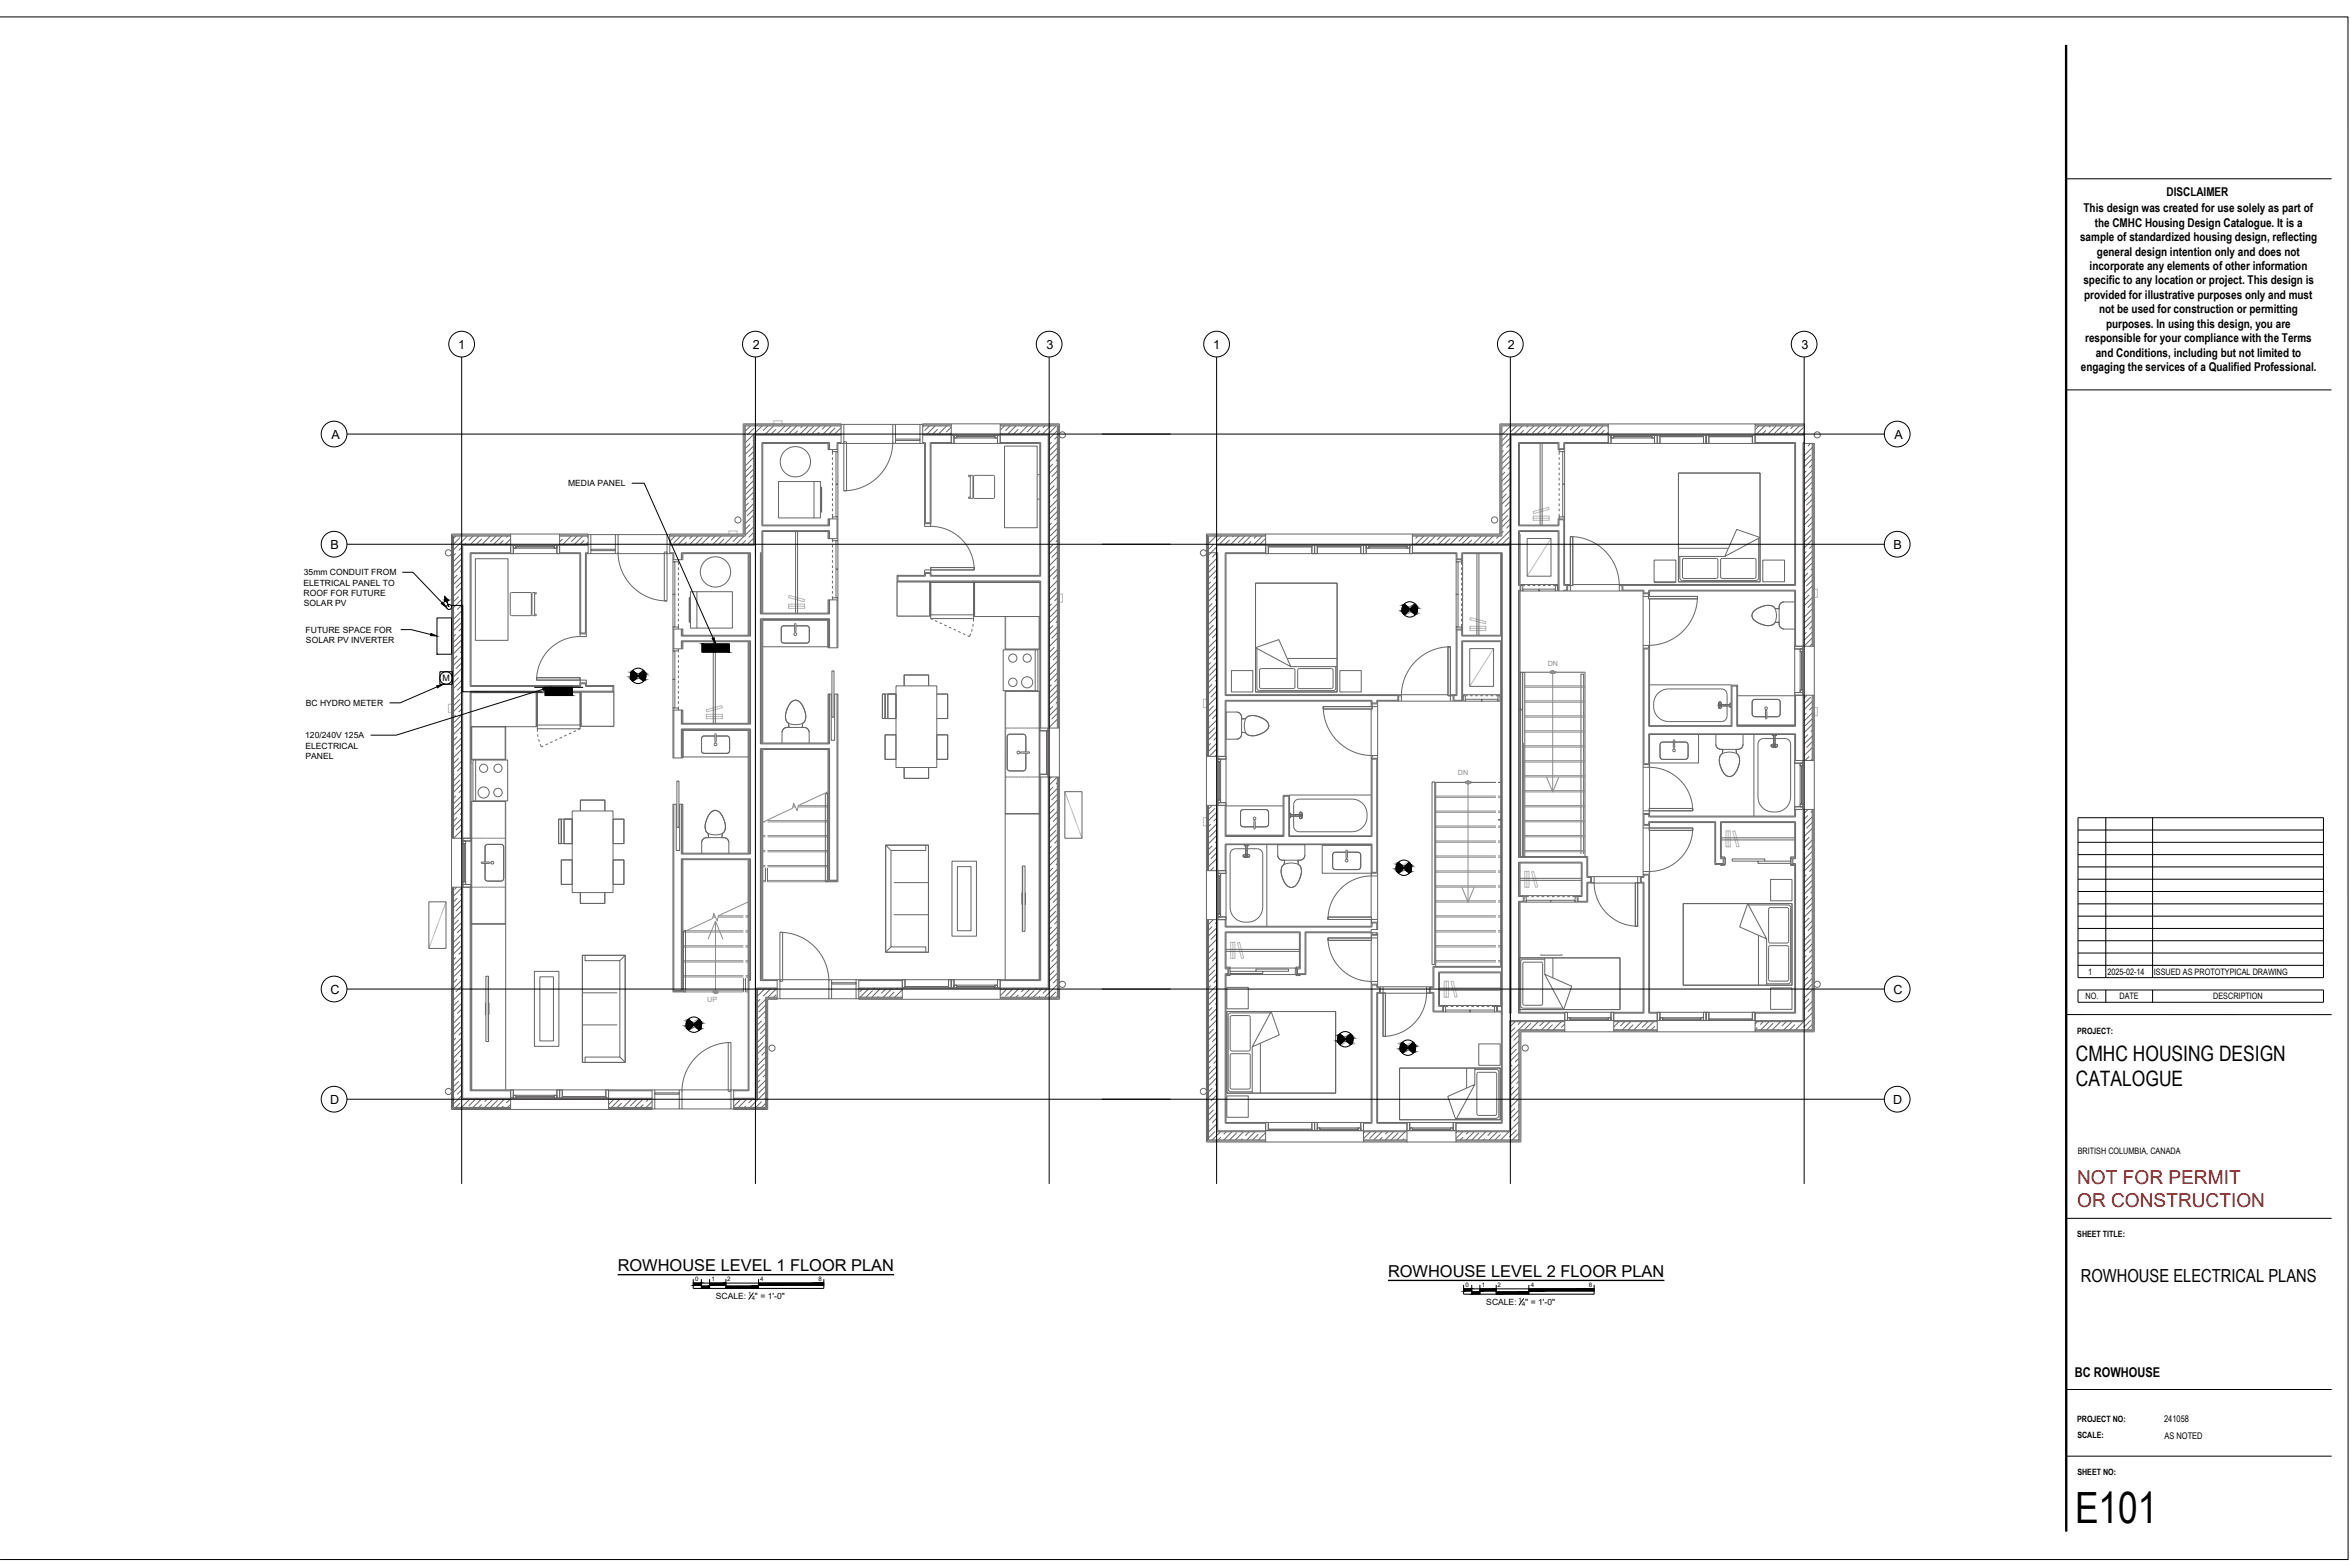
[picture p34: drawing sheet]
<svg xmlns="http://www.w3.org/2000/svg" width="914mm" height="610mm" viewBox="0 0 914 610" stroke-linecap="round" stroke-linejoin="round" font-family="sans-serif">
<defs><g id="words">
<text font-size="16.8" x="807.4" y="592.3">E101</text>
<g font-size="8.3">
<text x="807.7" y="412.7">CMHC HOUSING DESIGN</text>
<text x="807.7" y="422.3">CATALOGUE</text>
</g>
<g font-size="7.4" fill="#f00">
<text x="808.2" y="460.8">NOT FOR PERMIT</text>
<text x="808.2" y="469.7">OR CONSTRUCTION</text>
</g>
<text font-size="7" x="809.7" y="498.8">ROWHOUSE ELECTRICAL PLANS</text>
<g font-size="6.4">
<text x="240.3" y="494.5">ROWHOUSE LEVEL 1 FLOOR PLAN</text>
<text x="540.1" y="496.8">ROWHOUSE LEVEL 2 FLOOR PLAN</text>
</g>
<text font-size="5.2" x="807.4" y="535.6">BC ROWHOUSE</text>
<g font-size="4.9">
<text x="178.3" y="135.7">1</text>
<text x="293" y="135.7">2</text>
<text x="407.2" y="135.7">3</text>
<text x="472.1" y="135.7">1</text>
<text x="586.7" y="135.7">2</text>
<text x="701" y="135.7">3</text>
<text x="128.9" y="170.7">A</text>
<text x="737.2" y="170.7">A</text>
<text x="128.6" y="213.6">B</text>
<text x="736.8" y="213.6">B</text>
<text x="128.6" y="386.6">C</text>
<text x="736.8" y="386.6">C</text>
<text x="128.5" y="429.5">D</text>
<text x="736.7" y="429.5">D</text>
</g>
<g font-size="4.7">
<text x="843" y="76.3">DISCLAIMER</text>
<text x="810.7" y="82.5">This design was created for use solely as part of</text>
<text x="815.1" y="88.1">the CMHC Housing Design Catalogue. It is a</text>
<text x="809.4" y="93.8">sample of standardized housing design, reflecting</text>
<text x="815.9" y="99.4">general design intention only and does not</text>
<text x="813.1" y="105">incorporate any elements of other information</text>
<text x="810.7" y="110.7">specific to any location or project. This design is</text>
<text x="810.9" y="116.3">provided for illustrative purposes only and must</text>
<text x="816.7" y="121.9">not be used for construction or permitting</text>
<text x="819.5" y="127.6">purposes. In using this design, you are</text>
<text x="811.3" y="133.2">responsible for your compliance with the Terms</text>
<text x="815.5" y="138.8">and Conditions, including but not limited to</text>
<text x="809.7" y="144.5">engaging the services of a Qualified Professional.</text>
</g>
<g font-size="3.6">
<text x="842.1" y="553.3">241058</text>
<text x="842.2" y="559.9">AS NOTED</text>
</g>
<text font-size="3.5" x="172.1" y="265">M</text>
<g font-size="3.4">
<text x="812.6" y="379.2">1</text>
<text x="820" y="379.2">2025-02-14</text>
<text x="838.1" y="379.2">ISSUED AS PROTOTYPICAL DRAWING</text>
<text x="811.5" y="388.8">NO.</text>
<text x="824.7" y="388.8">DATE</text>
<text x="861.2" y="388.8">DESCRIPTION</text>
<text x="808.2" y="402.1">PROJECT:</text>
<text x="808.5" y="449.1">BRITISH COLUMBIA, CANADA</text>
<text x="808.3" y="481.4">SHEET TITLE:</text>
<text x="808.2" y="553.2">PROJECT NO:</text>
<text x="808.3" y="559.5">SCALE:</text>
<text x="808.3" y="573.7">SHEET NO:</text>
</g>
<g font-size="3.3">
<text x="221" y="189.2">MEDIA PANEL</text>
<text x="118.1" y="227.8">ELETRICAL PANEL TO</text>
<text x="118.2" y="223.8">35mm CONDUIT FROM</text>
<text x="118.1" y="231.9">ROOF FOR FUTURE</text>
<text x="118.2" y="235.9">SOLAR PV</text>
<text x="118.9" y="246.2">FUTURE SPACE FOR</text>
<text x="119.1" y="250.2">SOLAR PV INVERTER</text>
<text x="119" y="274.7">BC HYDRO METER</text>
<text x="118.8" y="287.2">120/240V 125A</text>
<text x="118.9" y="291.3">ELECTRICAL</text>
<text x="118.9" y="295.2">PANEL</text>
<text x="278.6" y="505.4">SCALE:</text>
<text x="293.8" y="505.4">&quot; = 1'-0&quot;</text>
<text x="578.3" y="507.7">SCALE:</text>
<text x="593.5" y="507.7">&quot; = 1'-0&quot;</text>
</g>
<g font-size="2.8" fill="#8d8d8d">
<text x="602.3" y="259.1">DN</text>
<text x="567.3" y="301.3">DN</text>
<text x="275.2" y="389.7">UP</text>
</g>
<g font-size="2.4">
<text x="270.4" y="498.5">0</text>
<text x="276.8" y="498.5">1</text>
<text x="283" y="498.5">2</text>
<text x="295.8" y="498.5">4</text>
<text x="318.5" y="498.5">8</text>
<text x="570.2" y="500.7">0</text>
<text x="576.6" y="500.7">1</text>
<text x="582.7" y="500.7">2</text>
<text x="595.6" y="500.7">4</text>
<text x="618.2" y="500.7">8</text>
</g>
<g font-size="2.3">
<text x="291.1" y="504.2">1</text>
<text x="292.5" y="505.9">4</text>
<text x="590.8" y="506.5">1</text>
<text x="592.2" y="508.1">4</text>
</g>
</g></defs>
<!-- layer: X-ARCH|S-GRID-IDEN -->
<g fill="none" stroke="#000" stroke-width=".39">
<circle cx="179.6" cy="133.9" r="5"/>
<circle cx="293.9" cy="133.9" r="5"/>
<circle cx="408.2" cy="133.9" r="5"/>
<circle cx="473.4" cy="133.9" r="5"/>
<circle cx="587.7" cy="133.9" r="5"/>
<circle cx="702" cy="133.9" r="5"/>
<circle cx="130" cy="168.9" r="5"/>
<circle cx="738.2" cy="168.9" r="5"/>
<circle cx="130" cy="211.7" r="5"/>
<circle cx="738.2" cy="211.7" r="5"/>
<circle cx="130" cy="384.8" r="5"/>
<circle cx="738.2" cy="384.8" r="5"/>
<circle cx="130" cy="427.6" r="5"/>
<circle cx="738.2" cy="427.6" r="5"/>
</g>
<!-- layer: X-ARCH|A-WALL-PATT -->
<g fill="none" stroke="#666" stroke-width=".39">
<path d="M290.2 178.8l-.2 .2M290.2 169.8h.1M290.8 178.2h-.1M291.8 172.6l-1.8 1.9M292 165.7l-2 2M292.4 172h.1M293.2 178.1l-3.2 3.1M293.2 169.1l-3.2 3.1M293.2 173.6l-3.2 3.1M293.2 171.3l-.2 .2M293.2 175.8l-1.9 1.9M293.5 166.4l-2.8 2.8"/>
<path d="M294.1 165.8v.1M295.8 168.7l-.2 .2M296.4 168.1h.1M296.5 165.7l-3.2 3.2M298.8 165.7l-1.9 1.9M301 165.7l-3.2 3.2M302 167l-1.9 1.9M302.5 166.4h.1M303.3 165.7l-.2 .2M304.8 168.7h.1M305.5 165.7l-3.2 3.2M307.7 165.7l-2.4 2.4"/>
<path d="M310 165.7l-3.2 3.2M310.4 167.6l-1.3 1.3M311 167h-.1M312.3 165.7l-.8 .7M314.5 165.7l-3.2 3.2M316.5 165.9l-2.7 2.8M318.8 168.1l-.7 .8M319 165.7l-3.2 3.2M319.4 167.5v.1M321.2 165.7l-1.3 1.3M323.5 165.7l-3.2 3.2M325 166.4l-2.5 2.5"/>
<path d="M325.6 165.8l-.1 .1M327.2 168.7l-.2 .2M327.3 166.4l-2.5 2.5M359.2 168.1h.1M359.4 165.7l-.4 .4M361.6 165.7l-1.8 1.9M363.9 165.7l-3.2 3.2M364.8 167l-1.9 1.9M365.4 166.4h.1M366.1 165.7l-.1 .2M367.6 168.7h.1M368.4 165.7l-3.2 3.2"/>
<path d="M370.1 168.4l-.4 .5M370.1 166.2l-1.9 1.9M390.1 168.7l-.2 .2M390.7 168.1h.1M390.8 165.7l-1.6 1.6M393.1 165.7l-1.9 1.9M395.3 165.7l-3.2 3.2M396.3 167l-1.9 1.9M396.8 166.4h.1M397.6 165.7l-.2 .2M399.1 168.7h.1M399.8 165.7l-3.2 3.2"/>
<path d="M402 165.7l-2.4 2.4M404.3 165.7l-3.2 3.2M404.7 167.6l-1.3 1.3M405.3 167h-.1M406.5 165.7l-.7 .7M408.8 165.7l-3.2 3.2M409.2 172l-1 1M409.7 171.4v.1M410.3 179.9h.1M410.8 165.9l-2.7 2.8M411.4 178.8l-.6 .5M411.4 174.3l-2.8 2.8"/>
<path d="M411.4 169.8l-1.1 1.1M411.4 167.5l-3.2 3.2M411.4 172l-3.2 3.2M411.4 176.5l-3.2 3.2M584.5 166.8l-.1 .1M585 175.2l-.6 .7M585.1 166.2l-.1 .1M585.6 165.7h.1M585.6 174.7h.1M586.7 169.1l-2.3 2.3M587.3 177.5l-2.8 2.8M587.3 168.5h.1"/>
<path d="M587.6 172.7l-1.4 1.4M587.6 170.5l-3.2 3.2M587.6 175l-3.2 3.1M587.6 179.5l-3.2 3.1M587.8 165.7l-3.4 3.5M590.1 165.7l-2.3 2.3M592.3 165.7l-3.1 3.2M592.9 167.4l-1.5 1.5M593.5 166.8h-.1M594.6 165.7l-.6 .6M596.8 165.7l-3.1 3.2M599.1 165.7l-2.8 2.8"/>
<path d="M601.3 168l-.9 .9M601.3 165.7l-3.2 3.2M601.9 167.4h.1M603.6 165.7l-1.2 1.1M605.8 165.7l-3.2 3.2M607.5 166.3l-2.6 2.6M608.1 165.7h.1M609.7 168.5l-.3 .4M610.3 165.7l-3.2 3.2M610.3 167.9v.1M612.5 165.7l-1.7 1.7M614.8 165.7l-3.2 3.2"/>
<path d="M615.9 166.8l-2 2.1M616.5 166.2v.1M617 165.7h.1M618.7 168.5h.1M619.3 165.7l-3.2 3.2M621.5 165.7l-2.2 2.3M623.8 165.7l-3.2 3.2M624.3 167.4l-1.5 1.5M624.9 166.8h.1M625.8 165.9l-.4 .4M625.8 168.2l-.7 .7M684.4 165.7l-1.5 1.5"/>
<path d="M686.6 165.7l-3.1 3.2M687.2 167.4l-1.5 1.5M687.8 166.8h-.1M688.9 165.7l-.6 .6M691.1 165.7l-3.2 3.2M693.4 165.7l-2.9 2.8M695.6 168l-.9 .9M695.6 165.7l-3.2 3.2M696.2 167.4h.1M697.8 165.7l-1.1 1.1M700.1 165.7l-3.2 3.2M701.8 166.3l-2.6 2.6"/>
<path d="M702.1 168.1l-.7 .8M702.2 172.5l-.2 .3M702.3 174.7l-.3 .3M702.9 174.1h.1M704.5 172.5l-1 1.1M704.6 176.9l-2.6 2.6M705.1 174.1l-3.1 3.2M705.1 178.6l-3.1 3.2M705.1 176.3v.1M290.7 187.2l-.7 .8M291.3 195.6l-1.3 1.3M291.3 186.6h.1"/>
<path d="M291.9 195l-.1 .1M292.4 181l-2.4 2.5M293 189.4l-2.8 2.9M293 180.4v.1M293.2 182.5l-3.2 3.2M293.2 187l-3.2 3.2M293.2 191.5l-3.2 3.2M293.2 196l-3.2 3.2M293.2 193.8l-.8 .7M293.2 184.8l-1.4 1.3M293.2 198.2l-2.5 2.5M408.6 195.1l-.4 .3"/>
<path d="M408.6 186.1h.1M409.2 194.5h.1M409.7 180.5l-1.5 1.4M410.3 188.9l-2.1 2M410.8 197.3l-2.6 2.6M410.9 188.3h-.1M411.4 183.3l-2.2 2.2M411.4 192.2l-1.7 1.7M411.4 181l-3.2 3.2M411.4 185.5l-3.2 3.2M411.4 190l-3.2 3.2M411.4 194.5l-3.2 3.2"/>
<path d="M411.4 199l-3.2 3.1M411.4 187.7v.1M411.4 196.7h.1M584.5 198.2l-.1 .2M584.5 189.3h.1M585.1 197.7h-.1M585.6 183.7l-1.2 1.2M586.1 192.1l-1.7 1.8M586.2 183.1h.1M586.7 191.5h.1M587.3 199.9h.1M587.6 190.7l-.3 .3"/>
<path d="M587.6 181.7l-.9 .8M587.6 195.2l-2 1.9M587.6 186.2l-2.6 2.5M587.6 183.9l-3.2 3.2M587.6 188.4l-3.2 3.2M587.6 192.9l-3.2 3.2M587.6 197.4l-3.2 3.2M702.4 197.1h-.1M702.9 183.1l-.9 .9M703.5 191.5l-1.5 1.5M703.5 182.5h.1M704 199.9l-2 2.1"/>
<path d="M704 190.9v.1M704.6 199.3v.1M705.1 185.4l-2.8 2.8M705.1 194.3l-2.2 2.3M705.1 183.1l-3.1 3.2M705.1 187.6l-3.1 3.2M705.1 192.1l-3.1 3.1M705.1 196.6l-3.1 3.1M705.1 198.8h.1M705.1 189.8l-.5 .6M705.1 180.8l-1.1 1.2M177.3 208.6l-.8 .8"/>
<path d="M177.4 215.3l-.9 .9M177.9 214.7h.1M179 209.1l-2.5 2.6M179.6 217.5l-2.8 2.8M179.6 215.2l-3.1 3.2M179.6 219.7l-3.1 3.2M179.6 213l-1.1 1.1M181.3 211.3l-.4 .4M181.8 208.6l-5.3 5.3M181.9 210.8h-.1M184.1 208.6l-1.7 1.6M186.3 208.6l-3.2 3.1"/>
<path d="M187.5 209.7l-2.1 2M188 209.1h.1M190.3 211.3h.1M190.8 208.6l-3.2 3.1M193 208.6l-2.2 2.2M195.3 208.6l-3.2 3.1M195.9 210.2l-1.5 1.5M196.5 209.6l-.1 .1M197.5 208.6l-.5 .5M198.7 209.6l-2.1 2.1M218.9 209.7l-1.2 1.1M219.5 209.1h.1"/>
<path d="M221.7 211.3h.1M222.2 208.6l-3.1 3.1M224.5 208.6l-2.3 2.2M226.7 208.6l-3.2 3.1M227.3 210.2l-1.5 1.5M227.9 209.6v.1M228.9 210.9l-.9 .8M228.9 208.7l-.5 .4M262.6 208.6l-2 2M264.9 208.6l-2.8 2.7M267.1 208.6l-3.2 3.1M267.2 210.8l-1 .9"/>
<path d="M267.7 210.2h.1M269.4 208.6l-1.1 1.1M271.6 208.6l-3.1 3.1M273.3 209.1l-2.6 2.6M275.6 211.3l-.4 .4M276.1 208.6l-3.2 3.1M276.2 210.8h-.1M278.4 208.6l-1.7 1.6M280.6 208.6l-3.2 3.1M281.7 209.7l-2 2M282.3 209.1h.1M284.6 211.3h.1"/>
<path d="M285.1 208.6l-3.2 3.1M287.3 208.6l-2.2 2.2M289.6 208.6l-3.2 3.1M290.2 210.2l-1.6 1.5M290.2 201.2h.1M290.8 209.6l-.1 .1M291.8 204l-1.8 1.9M292.4 203.5h.1M293.2 200.5l-3.2 3.2M293.2 205l-3.2 3.2M293.2 202.7l-.2 .2M293.2 209.5l-2.3 2.2"/>
<path d="M293.2 207.2l-1.9 1.9M408.6 217.5h.1M409.2 203.5l-1 .9M409.7 211.9l-1.5 1.5M409.7 202.9h.1M410.3 211.3h.1M410.9 219.7l-.1 .1M411.4 210.2l-.6 .6M411.4 214.7l-2.2 2.2M411.4 205.7l-2.8 2.8M411.4 201.2l-1.1 1.2M411.4 212.4l-3.2 3.2"/>
<path d="M411.4 203.5l-3.2 3.1M411.4 208l-3.2 3.1M411.4 216.9l-3.2 3.2M411.4 219.2h.1M470.6 217.9l-.4 .3M470.6 208.9h.1M471.1 217.3h.1M472.2 211.7l-2 2M472.8 211.1v.1M473.2 208.6l-3 2.9M473.4 219.6h.1M473.4 212.8l-3.2 3.2"/>
<path d="M473.4 215.1l-1.7 1.7M473.4 217.3l-3.2 3.2M475.4 208.6l-2 2M477.6 208.6l-3.1 3.1M478.4 210l-1.7 1.7M479 209.5h.1M479.9 208.6l-.4 .3M481.2 211.7h.1M482.1 208.6l-3.1 3.1M484.4 208.6l-2.6 2.6M486.6 208.6l-3.2 3.1M486.8 210.6l-1.1 1.1"/>
<path d="M487.4 210h.1M488.9 208.6l-.9 .9M491.1 208.6l-3.1 3.1M492.5 211.7h-.1M492.5 209.5l-2.3 2.2M549.7 210.6l-.1 .1M550.3 210h-.1M551.7 208.6l-.9 .9M554 208.6l-3.2 3.1M555.9 208.9l-2.9 2.8M558.1 211.2l-.6 .5M558.5 208.6l-3.2 3.1"/>
<path d="M558.7 210.6h.1M560.7 208.6l-1.5 1.4M562.9 208.6l-3.1 3.1M564.3 209.5l-2.3 2.2M564.9 208.9h-.1M566.5 211.7h.1M567.1 211.1v.1M567.4 208.6l-3.1 3.1M569.7 208.6l-2.1 2M571.9 208.6l-3.2 3.1M572.7 210l-1.7 1.7M573.3 209.5h.1"/>
<path d="M574.2 208.6l-.4 .3M575.5 211.7h.1M576.4 208.6l-3.1 3.1M578.7 208.6l-2.6 2.6M580.9 208.6l-3.2 3.1M581.1 210.6l-1.1 1.1M581.7 210h.1M583.2 208.6l-1 .9M585 206.7l-.6 .6M585.6 206.1h.1M586.7 200.5l-2.3 2.3M587.3 208.9l-2.8 2.8"/>
<path d="M587.6 210.9l-.9 .8M587.6 204.2l-1.5 1.3M587.6 201.9l-3.2 3.2M587.6 206.4l-5.4 5.3M591.1 209.6l-.2 .2M702.3 206.1l-.3 .4M702.9 214.5l-.9 .9M702.9 205.5h.1M703.5 214h.1M704.6 208.4l-2.6 2.5M705.1 216.8l-2.8 2.8M705.1 219l-3.1 3.2"/>
<path d="M705.1 201l-3.1 3.2M705.1 205.5l-3.1 3.2M705.1 210l-3.1 3.2M705.1 214.5l-3.1 3.2M705.1 207.8h.1M705.1 212.3l-1.1 1.1M705.1 203.3l-1.6 1.7M176.8 238.3l-.3 .3M176.8 229.3h.1M177.4 237.7h.1M177.9 223.7l-1.4 1.4M178.5 232.1l-2 2"/>
<path d="M178.5 223.1h.1M179.1 231.5h-.1M179.6 239.9v.1M179.6 224.2l-3.1 3.2M179.6 228.7l-3.1 3.2M179.6 233.2l-3.1 3.2M179.6 237.7l-3.1 3.2M179.6 222l-.6 .6M179.6 226.4l-2.2 2.3M179.6 235.4l-1.7 1.8M179.6 230.9v.1M408.6 226.5l-.4 .3"/>
<path d="M409.2 234.9l-1 .9M409.2 225.9h.1M409.7 234.3v.1M410.3 220.3l-2.1 2.1M410.8 228.7l-2.6 2.6M411.4 237.2l-2.8 2.8M411.4 232.6l-1.1 1.2M411.4 223.7l-1.7 1.7M411.4 221.4l-3.2 3.2M411.4 225.9l-3.2 3.2M411.4 230.4l-3.2 3.2M411.4 234.9l-3.2 3.2"/>
<path d="M411.4 239.4l-3.2 3.2M411.4 228.2h.1M471.1 226.3l-.9 .9M471.7 234.7l-1.5 1.5M471.7 225.7v.1M472.2 234.1v.1M472.8 220.2l-2.6 2.5M473.4 228.6l-2.8 2.8M473.4 233l-.6 .6M473.4 224l-1.2 1.2M473.4 237.5l-2.3 2.3M473.4 221.8l-3.2 3.2"/>
<path d="M473.4 226.3l-3.2 3.1M473.4 230.8l-3.2 3.1M473.4 235.2l-3.2 3.2M473.4 239.7l-3.2 3.2M702.3 237.5l-.3 .4M702.4 228.5l-.1 .1M702.9 237h.1M703.5 222.9l-1.5 1.5M704 231.4l-2 2M704 222.4h.1M704.6 239.8l-2.6 2.6M704.6 230.8h.1"/>
<path d="M705.1 225.7l-2.2 2.3M705.1 223.5l-3.1 3.2M705.1 228l-3.1 3.2M705.1 232.5l-3.1 3.1M705.1 237l-3.1 3.1M705.1 230.2v.1M705.1 239.2h.1M705.1 221.2l-.5 .6M705.1 234.7l-1.6 1.7M177.4 246.7l-.9 .9M177.9 255.1l-1.4 1.5M177.9 246.1h.1"/>
<path d="M178.5 254.5v.1M179 240.5l-2.5 2.6M179.6 248.9l-2.8 2.9M179.6 251.1l-3.1 3.2M179.6 255.6l-3.1 3.2M179.6 242.2l-3.1 3.1M179.6 246.7l-3.1 3.1M179.6 253.4l-.6 .6M179.6 257.9l-2.2 2.3M179.6 244.4l-1.1 1.2M408.6 257.9l-.4 .4M408.6 248.9h.1"/>
<path d="M409.2 257.3v.1M409.7 243.3l-1.5 1.5M410.3 251.8l-2.1 2M410.3 242.7v.1M410.9 251.2h-.1M411.4 241.6l-.6 .6M411.4 246.1l-2.2 2.3M411.4 255.1l-1.7 1.7M411.4 257.3l-3.2 3.2M411.4 243.9l-3.2 3.2M411.4 248.4l-3.2 3.1M411.4 252.9l-3.2 3.1"/>
<path d="M411.4 250.6h.1M411.4 259.6h.1M470.6 249.3l-.4 .3M470.6 240.3h.1M471.1 257.7l-.9 .9M471.1 248.8h.1M471.7 257.2h.1M472.2 243.2l-2 2M472.8 251.6l-2.6 2.5M472.8 242.6h.1M473.4 260l-2.8 2.8M473.4 251h.1"/>
<path d="M473.4 242h.1M473.4 246.5l-1.7 1.7M473.4 244.2l-3.2 3.2M473.4 255.5l-1.2 1.1M473.4 248.7l-3.2 3.2M473.4 253.2l-3.2 3.2M473.4 257.7l-3.2 3.2M702.9 246l-.9 .9M703.5 245.4h.1M705.1 248.2l-2.8 2.8M705.1 250.4l-.9 1M705.1 241.4l-3.1 3.2"/>
<path d="M705.1 245.9l-3.1 3.2M705.1 243.7l-1.1 1.1M176.8 269.7l-.3 .3M176.8 260.7h.1M177.4 278.1l-.9 .9M177.4 269.1v.1M177.9 277.5v.1M178.5 263.5l-2 2M179 271.9l-2.5 2.6M179 263h.1M179.6 271.4h.1M179.6 260.1l-3.1 3.2"/>
<path d="M179.6 278.1l-3.1 3.2M179.6 264.6l-3.1 3.2M179.6 269.1l-3.1 3.2M179.6 273.6l-3.1 3.2M179.6 266.9l-1.7 1.7M179.6 262.4h.1M179.6 275.8l-1.1 1.2M409.2 266.3l-1 1M409.7 274.8l-1.5 1.4M409.7 265.7v.1M410.3 274.2h.1M410.8 260.2l-2.6 2.6"/>
<path d="M411.4 273.1l-.6 .5M411.4 277.6l-2.2 2.2M411.4 268.6l-2.8 2.8M411.4 264.1l-1.1 1.1M411.4 261.8l-3.2 3.2M411.4 270.8l-3.2 3.2M411.4 266.3l-3.2 3.2M411.4 275.3l-3.2 3.2M411.4 279.8l-3.2 3.2M470.6 271.8h.1M471.7 266.2l-1.5 1.4M472.2 274.6l-2 2"/>
<path d="M472.2 265.6h.1M472.8 274h.1M473.4 264.4l-.6 .6M473.4 273.4v.1M473.4 277.9l-1.7 1.7M473.4 268.9l-2.3 2.3M473.4 262.2l-3.2 3.2M473.4 266.7l-3.2 3.2M473.4 271.2l-3.2 3.1M473.4 275.7l-3.2 3.1M702.9 277.4l-.9 .9M703.1 270.5l-1.1 1.1"/>
<path d="M703.5 276.8h.1M704.6 271.2l-2.6 2.6M705.1 279.6l-2.8 2.8M705.1 272.9l-3.1 3.2M705.1 277.4l-3.1 3.1M705.1 270.6v.1M705.1 275.1l-1.1 1.2M176.8 292.1v.1M177.9 286.6l-1.4 1.4M178.5 295l-2 2M178.5 286h.1M179 294.4h.1"/>
<path d="M179.6 280.4l-2.8 2.8M179.6 291.5l-3.1 3.2M179.6 296l-3.1 3.2M179.6 282.6l-3.1 3.1M179.6 287.1l-3.1 3.1M179.6 284.8l-.6 .6M179.6 289.3l-2.2 2.3M179.6 298.3l-1.7 1.7M179.6 293.8v.1M408.6 280.4h.1M410.3 283.2h-.1M410.9 282.6h-.1"/>
<path d="M411.4 282v.1M470.6 280.8l-.4 .3M471.1 289.2l-.9 .8M471.1 280.2h.1M471.7 288.6h.1M472.8 283l-2.6 2.6M473.4 291.4l-2.8 2.8M473.4 282.4h.1M473.4 286.9l-1.2 1.2M473.4 293.6l-.6 .7M473.4 289.1l-3.2 3.2M473.4 280.1l-3.2 3.2"/>
<path d="M473.4 284.6l-3.2 3.2M702.4 291.4h-.1M703.5 285.8l-1.5 1.5M704 294.2l-1.6 1.6M704 285.2h.1M704.6 293.6v.1M705.1 288.6l-2.2 2.3M705.1 281.9l-3.1 3.1M705.1 290.8l-3.1 3.2M705.1 286.3l-3.1 3.2M705.1 295.3l-.5 .5M705.1 293.1h.1"/>
<path d="M705.1 284.1l-.5 .6M176.8 301.1l-.3 .4M177.4 309.6l-.9 .9M177.4 300.6h.1M177.9 318l-1.4 1.4M177.9 309h.1M178.5 317.4h.1M179 303.4l-2.5 2.6M179.6 311.8l-2.8 2.8M179.6 302.8h.1M179.6 305l-3.1 3.2M179.6 309.5l-3.1 3.2"/>
<path d="M179.6 314l-3.1 3.2M179.6 318.5l-3.1 3.2M179.6 300.5l-3.1 3.2M179.6 316.3l-.6 .6M179.6 307.3l-1.1 1.1M408.6 311.8h.1M409.1 302.3l-.5 .5M409.7 306.2l-1.5 1.5M410.3 314.6l-2.1 2.1M410.3 305.6h.1M410.9 314h-.1M411.4 302.3l-3.2 3.1"/>
<path d="M411.4 304.5l-.6 .6M411.4 309l-2.2 2.2M411.4 318l-1.7 1.7M411.4 311.2l-3.2 3.2M411.4 306.7l-3.2 3.2M411.4 315.7l-3.2 3.2M411.4 313.5h.1M471.7 313.3l-1.5 1.4M472.8 314.4l-2.6 2.6M473.4 313.8v.1M473.4 318.3l-1.2 1.2M473.4 316.1l-3.2 3.1"/>
<path d="M703.5 317.2l-1.5 1.5M703.5 314.9l-1.5 1.6M704 316.7h.1M705.1 317.8l-3.1 3.2M705.1 315.5l-.5 .6M176.8 323.6h.1M179 325.8h.1M179.6 320.7l-2.2 2.3M179.6 325.2v.1M179.6 323l-3.1 3.1M408.6 320.8l-.4 .3M409.2 329.2l-1 .9"/>
<path d="M409.2 320.2h.1M409.7 337.6l-1.5 1.5M409.7 328.6h.1M410.3 337v.1M410.8 323l-2.6 2.6M411.4 335.9l-.6 .6M411.4 331.4l-2.8 2.9M411.4 326.9l-1.1 1.2M411.4 320.2l-3.2 3.2M411.4 324.7l-3.2 3.2M411.4 329.2l-3.2 3.2M411.4 333.7l-3.2 3.1"/>
<path d="M411.4 338.2l-3.2 3.2M411.4 322.5h.1M470.6 334.6h.1M471.1 320.6l-.9 .9M471.7 329l-1.5 1.5M471.7 320h.1M472.2 337.4l-1.2 1.3M472.2 328.4v.1M472.8 336.8v.1M473.4 322.9l-2.8 2.7M473.4 327.3l-.6 .6M473.4 338.5l-.2 .2"/>
<path d="M473.4 336.3h.1M473.4 331.8l-2.3 2.3M473.4 320.5l-3.2 3.2M473.4 325l-3.2 3.2M473.4 329.5l-3.2 3.2M473.4 334l-3.2 3.2M702.3 331.8l-.3 .4M702.4 322.8h-.1M702.9 331.2v.1M703.5 339.7h.1M704 325.6l-2 2.1M704.6 334.1l-2.6 2.6"/>
<path d="M704.6 325.1h.1M705.1 320l-2.2 2.3M705.1 326.7l-3.1 3.2M705.1 322.3l-3.1 3.1M705.1 331.2l-3.1 3.2M705.1 335.7l-3.1 3.2M705.1 324.5h.1M705.1 333.5h.1M705.1 338l-1.1 1.1M705.1 329l-1.6 1.7M176.8 355h.1M177.7 345.1l-.9 1"/>
<path d="M177.9 349.4l-1.4 1.5M178.5 357.8l-2 2M178.5 348.8h.1M179 357.3h.1M179.6 345.4l-3.1 3.2M179.6 349.9l-3.1 3.2M179.6 354.4l-3.1 3.2M179.6 358.9l-3.1 3.2M179.6 347.7l-.6 .6M179.6 352.2l-2.2 2.3M179.6 356.7h.1M408.6 352.2l-.4 .4"/>
<path d="M408.6 343.2h.1M409.2 351.6v.1M410.3 346.1l-2.1 2M410.8 354.5l-2.6 2.6M410.9 345.5h-.1M411.4 340.4l-2.2 2.3M411.4 358.4l-1.1 1.1M411.4 349.4l-1.7 1.7M411.4 342.7l-3.2 3.1M411.4 347.2l-3.2 3.1M411.4 351.6l-3.2 3.2M411.4 356.1l-3.2 3.2"/>
<path d="M411.4 344.9h.1M411.4 353.9h.1M472.1 357.8l-1.9 1.8M472.2 359.9h.1M473.4 358.7l-.6 .6M702.4 354.2l-.1 .1M702.9 340.2l-.9 .9M703.5 348.7l-1.5 1.4M704 357.1l-2 2M704 348.1h.1M704.6 356.5h.1M705.1 342.5l-2.8 2.8"/>
<path d="M705.1 351.4l-2.2 2.3M705.1 340.2l-3.1 3.2M705.1 344.7l-3.1 3.2M705.1 349.2l-3.1 3.2M705.1 353.7l-3.1 3.1M705.1 358.2l-3.1 3.2M705.1 355.9v.1M705.1 346.9l-.5 .6M176.8 364l-.3 .3M177.4 372.4l-.9 .9M177.4 363.4v.1M177.9 371.8v.1"/>
<path d="M179 366.2l-2.5 2.6M179.6 374.7l-2.8 2.8M179.6 365.7h.1M179.6 363.4l-3.1 3.2M179.6 367.9l-3.1 3.2M179.6 372.4l-3.1 3.2M179.6 376.9l-3.1 3.1M179.6 379.1l-.6 .6M179.6 361.2l-1.7 1.7M179.6 370.1l-1.1 1.2M408.6 374.6v.1M409.2 360.6l-1 .9"/>
<path d="M409.7 369.1l-1.5 1.4M409.7 360v.1M410.3 377.5l-2.1 2M410.3 368.5h.1M410.9 376.9h-.1M411.4 367.4l-.6 .5M411.4 371.9l-2.2 2.2M411.4 362.9l-2.8 2.8M411.4 360.6l-3.2 3.2M411.4 365.1l-3.2 3.2M411.4 369.6l-3.2 3.2M411.4 374.1l-3.2 3.2"/>
<path d="M411.4 378.6l-3.2 3.2M411.4 376.3h.1M470.6 375l-.4 .3M470.6 366v.1M471.1 374.5h.1M471.7 360.4l-1.5 1.5M472.2 368.9l-2 2M472.8 377.3l-2.6 2.5M472.8 368.3h.1M473.4 376.7h.1M473.4 367.7h.1M473.4 372.2l-1.7 1.7"/>
<path d="M473.4 363.2l-2.3 2.3M473.4 378.9l-3.2 3.2M473.4 361l-3.2 3.1M473.4 365.4l-3.2 3.2M473.4 369.9l-3.2 3.2M473.4 374.4l-3.2 3.2M702.3 363.2l-.3 .4M702.9 371.7l-.9 .9M702.9 362.7h.1M703.5 371.1h.1M704 379.5h.1M704.6 365.5l-2.6 2.6"/>
<path d="M705.1 373.9l-2.8 2.8M705.1 376.1l-3.1 3.2M705.1 362.7l-3.1 3.1M705.1 367.2l-3.1 3.1M705.1 371.6l-3.1 3.2M705.1 364.9h.1M705.1 378.4l-.5 .6M705.1 369.4l-1.1 1.1M705.1 360.4l-1.6 1.7M176.8 395.4l-.3 .4M176.8 386.4v.1M177.4 394.9h.1"/>
<path d="M177.9 380.9l-1.4 1.4M178.5 389.3l-2 2M178.5 380.3h.1M179 397.7l-2.5 2.6M179 388.7h.1M179.6 397.1h.1M179.6 381.4l-3.1 3.1M179.6 385.8l-3.1 3.2M179.6 390.3l-3.1 3.2M179.6 394.8l-3.1 3.2M179.6 399.3l-3.1 3.2M179.6 383.6l-2.2 2.3"/>
<path d="M179.6 392.6l-1.7 1.7M179.6 388.1v.1M295.2 384.8l-.5 .5M295.8 388.7l-1.1 1M296.3 397.1l-1.6 1.6M296.4 388.1h-.1M296.9 396.5v.1M297.5 384.8l-2.8 2.7M297.9 388.8l-3.2 3.2M297.9 393.3l-3.2 3.2M297.9 397.8l-3.2 3.2M297.9 395.6l-.4 .4"/>
<path d="M297.9 391.1l-2.7 2.7M299.7 384.8l-2.8 2.8M302 387l-1 .9M302 384.8l-3.2 3.1M335.6 384.8l-1.1 1.1M337.9 384.8l-3.2 3.1M339.6 385.3l-2.6 2.6M340.1 384.8h.1M341.8 387.6l-.4 .3M342.4 384.8l-3.2 3.1M342.4 387h.1M344.6 384.8l-1.7 1.7"/>
<path d="M346.9 384.8l-3.2 3.1M348 385.9l-2.1 2M348.6 385.3h.1M349.1 384.8h.1M350.8 387.6h.1M351.1 385l-2.9 2.9M389.5 384.8l-.3 .3M391.8 384.8l-2.6 2.5M394 384.8l-2.8 2.8M396.3 387l-1 .9M396.3 384.8l-3.2 3.1M396.8 386.4v.1"/>
<path d="M398.5 384.8l-1.1 1.1M400.7 384.8l-3.1 3.1M402.4 385.3l-2.6 2.6M403 384.8h.1M404.7 387.6l-.4 .3M405.2 384.8l-3.1 3.1M405.3 387h-.1M407.5 384.8l-1.7 1.7M408.6 383.6l-.4 .4M409.2 383.1h.1M410.8 385.9l-2 2M411.4 387.6l-.4 .3"/>
<path d="M411.4 380.8l-1.7 1.7M411.4 383.1l-4.9 4.8M411.4 385.3h.1M470.6 397.5h.1M471.1 383.5l-.9 .8M471.7 391.9l-1.5 1.4M471.7 382.9h.1M472.2 391.3h.1M472.8 399.7h.1M473.4 385.7l-2.8 2.8M473.4 390.1l-.6 .7M473.4 381.1l-1.2 1.2"/>
<path d="M473.4 399.1v.1M473.4 394.6l-2.3 2.3M473.4 392.4l-3.2 3.2M473.4 383.4l-3.2 3.2M473.4 387.9l-3.2 3.2M473.4 396.9l-3.2 3.1M589.5 399.7l-1.7 1.7M589.6 397.4l-1.8 1.8M590.1 399.1v.1M591.8 397.4l-1.2 1.2M594 397.4l-6.2 6.3M595.7 398l-2.6 2.6"/>
<path d="M596.3 397.5h.1M598.5 399.7h.1M598.6 397.4l-3.2 3.2M600.8 397.4l-1.7 1.8M603 397.4l-3.1 3.2M604.1 398.6l-2 2M604.7 398h.1M605.3 397.4l-.1 .1M607.5 397.4l-3.1 3.2M608.9 398.4l-1.4 1.3M629.9 399.7h.1M630 397.4l-2.1 2.1"/>
<path d="M632.2 397.4l-1.7 1.8M634.4 397.4l-3.1 3.2M635.5 398.6l-2 2M636.1 398h.1M636.7 397.4v.1M638.9 397.4l-3.1 3.2M641.2 397.4l-2.3 2.3M643.4 397.4l-3.1 3.2M644 399.2l-1.5 1.4M644.5 398.6h.1M683.8 399.7l-.9 .9M683.8 397.4l-.9 1"/>
<path d="M684.4 399.1v.1M686.1 397.4l-1.2 1.2M688.3 397.4l-3.1 3.2M690 398l-2.6 2.6M690.6 397.4l-.1 .1M692.8 399.7h.1M692.8 397.4l-3.1 3.2M695.1 397.4l-1.8 1.8M697.3 397.4l-3.2 3.2M698.4 398.6l-2 2M699 398h-.1M699.6 397.4l-.1 .1"/>
<path d="M701.8 397.4l-3.2 3.2M702.3 394.7l-.3 .3M702.4 385.7h-.1M702.9 394.1h.1M703.5 380.1l-1.5 1.5M704 388.5l-2 2M704.6 396.9l-2.8 2.8M704.6 387.9h.1M705.1 382.9l-2.2 2.2M705.1 398.6l-2 2M705.1 380.6l-3.1 3.2M705.1 385.1l-3.1 3.2"/>
<path d="M705.1 389.6l-3.1 3.2M705.1 394.1l-3.1 3.2M705.1 387.3v.1M705.1 396.3v.1M705.1 391.8l-1.6 1.8M176.8 417.9h.1M177.4 403.9l-.9 .8M177.9 412.3l-1.4 1.4M177.9 403.3h.1M178.5 411.7h.1M179.6 406.1l-2.8 2.8M179.6 403.8l-3.1 3.2"/>
<path d="M179.6 417.3l-3.1 3.2M179.6 408.3l-3.1 3.2M179.6 412.8l-3.1 3.2M179.6 410.5l-.6 .7M179.6 415l-2.2 2.3M179.6 419.5v.1M179.6 401.6l-1.1 1.1M295.2 411.7l-.5 .5M295.3 402.7h-.1M295.8 411.1v.1M296.4 419.5l-.1 .1M296.9 405.6l-2.2 2.1"/>
<path d="M297.5 414l-2.8 2.7M297.5 405h.1M297.9 418l-1 1M297.9 415.8l-3.2 3.1M297.9 402.3l-3.2 3.2M297.9 406.8l-3.2 3.2M297.9 411.3l-3.2 3.1M297.9 409l-1.6 1.6M297.9 400.1l-2.1 2.1M470.6 406.5l-.4 .3M471.1 414.9l-.9 .9M471.1 405.9h.1"/>
<path d="M471.7 414.3h.1M472.2 400.3l-2 2M472.8 408.7l-2.6 2.6M473.4 417.1l-2.8 2.8M473.4 408.1v.1M473.4 412.6l-1.2 1.2M473.4 403.6l-1.7 1.7M473.4 401.4l-3.2 3.1M473.4 414.8l-3.2 3.2M473.4 405.8l-3.2 3.2M473.4 410.3l-3.2 3.2M473.4 419.3l-3.2 3.2"/>
<path d="M587.8 405.9h.1M588.4 414.3l-.6 .6M588.4 405.3h.1M589 413.7v.1M590.1 408.1l-2.3 2.3M590.6 416.6l-2.8 2.8M590.7 407.6h-.1M591 411.7l-1.5 1.5M591 402.7l-2 2.1M591 418.4l-3.2 3.2M591 405l-3.2 3.2M591 409.5l-3.2 3.1"/>
<path d="M591 414l-3.2 3.1M597.9 400.3l-.3 .3M606.9 400.3h.1M608.9 400.6h-.1M629.4 400.3l-.4 .3M638.4 400.3h-.1M644.8 400.5v.1M692.2 400.3l-.3 .3M701.2 400.3h.1M176.8 426.9l-.3 .3M177.4 426.3h.1M178.5 420.7l-2 2"/>
<path d="M179 429.1l-1.7 1.7M179 420.1h.1M179.6 428.5v.1M179.6 421.8l-3.1 3.1M179.6 426.3l-3.1 3.2M179.6 424l-1.7 1.7M180.5 427.6l-.4 .4M181.9 430.8h-.1M182.8 427.6l-3.2 3.2M185 427.6l-2.6 2.6M187.2 427.6l-3.1 3.2M187.5 429.7l-1.2 1.1"/>
<path d="M188 429.1h.1M189.5 427.6l-.9 1M191.7 427.6l-3.1 3.2M193.6 428l-2.8 2.8M195.9 430.2l-.6 .6M196.2 427.6l-3.1 3.2M196.4 429.7h.1M198.5 427.6l-1.5 1.5M198.7 429.7l-1.2 1.1M238.9 427.6l-2 2.1M241.1 427.6l-3.1 3.2M241.9 429.1l-1.7 1.7"/>
<path d="M242.5 428.5v.1M243.4 427.6l-.4 .4M244.7 430.8h.1M245.6 427.6l-3.2 3.2M247.9 427.6l-2.6 2.6M250.1 427.6l-3.2 3.2M250.3 429.7l-1.1 1.1M250.9 429.1h.1M252.3 427.6l-.9 1M253.7 428.5l-2.3 2.3M253.7 430.8h.1M286 427.6l-.5 .6"/>
<path d="M287.9 428l-2.4 2.4M290.2 430.2l-.6 .6M290.5 427.6l-3.1 3.2M290.7 429.7h.1M292.8 427.6l-1.5 1.5M295.8 420.1l-1.1 1.1M296.3 428.6l-2.2 2.2M296.9 428h.1M297.9 420.2l-3.2 3.2M297.9 429.2l-1.6 1.6M297.9 424.7l-6.1 6.1M297.9 427l-.4 .4"/>
<path d="M297.9 422.5l-2.7 2.7M470.6 437.9l-.4 .3M470.6 428.9h.1M471.1 437.3h.1M471.7 423.3l-1.5 1.4M472.2 431.7l-2 2M472.2 422.7h.1M472.8 431.1v.1M473.4 439.5v.1M473.4 421.6l-.6 .6M473.4 437.3l-3.2 3.2M473.4 430.5v.1"/>
<path d="M473.4 435l-1.7 1.8M473.4 426l-2.3 2.3M473.4 428.3l-3.2 3.2M473.4 423.8l-3.2 3.2M473.4 432.8l-3.2 3.1M587.8 437.3h.1M587.9 428.3h-.1M588.4 436.7v.1M589 422.7l-1.2 1.2M589.5 431.1l-1.7 1.8M589.6 422.1l-.1 .1M590.1 439.6l-2.8 2.8"/>
<path d="M590.1 430.6h.1M590.7 439h-.1M591 429.7l-.4 .3M591 420.7l-.9 .9M591 434.2l-2 2M591 425.2l-2.6 2.6M591 422.9l-3.2 3.2M591 427.4l-3.2 3.2M591 431.9l-3.2 3.2M591 436.4l-3.2 3.2M472.8 440.1l-2.6 2.6M474.9 440.3l-3.2 3.2"/>
<path d="M475 442.4l-1.1 1.1M475.6 441.8h.1M477.1 440.3l-.9 1M479.4 440.3l-3.2 3.2M481.2 440.7l-2.8 2.8M483.4 442.9l-.5 .6M483.8 440.3l-3.1 3.2M484 442.4h.1M486.1 440.3l-1.5 1.5M488.3 440.3l-3.1 3.2M489.6 441.3l-2.2 2.2M490.2 440.7h.1"/>
<path d="M492.5 440.7l-2.9 2.8M492.5 442.9h-.1M531 440.3l-.4 .4M533.2 440.3l-2.7 2.7M535.5 440.3l-2.7 2.6M537.7 440.3l-3.2 3.2M537.9 442.4l-1.1 1.1M538.5 441.8h.1M540 440.3l-1 1M542.2 440.3l-3.1 3.2M544.1 440.7l-2.8 2.8M546.3 442.9l-.5 .6"/>
<path d="M546.7 440.3l-3.2 3.2M546.9 442.4h.1M547.5 441.8h-.1M566.9 440.3l-.4 .4M569.2 440.3l-2.7 2.6M569.3 442.4l-1.1 1.1M569.9 441.8h.1M571.4 440.3l-1 1M573.6 440.3l-3.1 3.2M575.5 440.7l-2.8 2.8M577.7 442.9l-.5 .6M578.1 440.3l-3.1 3.2"/>
<path d="M578.3 442.4h.1M580.4 440.3l-1.5 1.5M582.6 440.3l-3.2 3.2M583.9 441.3l-2.2 2.2M584.5 440.7h.1M586.7 442.9h.1M587.1 440.3l-3.2 3.2M591 440.9l-2.6 2.6M591 443.1l-.3 .4"/>
</g>
<!-- layer: X-ARCH|A-WALL -->
<g fill="none" stroke="#666" stroke-width=".39">
<path d="M322.2 172.5h-25.4v31.8M322.5 172.2v2.7M322.8 174.9v-2.7h-26.3v32.4h26.3v-2.7M326 172.5h1.3v-7.6h-38.1v42.9h-28.6v7.6h1.3M327.3 165.3h-37.7v42.9h-29M327.3 165.7h-37.3v42.9h-29.4M327.3 168.9h-34.1v42.8h-32.6M327.3 169.3h-33.8v42.8h-32.9M327.3 172.2h-1.6v2.7M359 172.2h1.1v31.2h1.9v-31.2h8.1M359 165.3h11.1M359 169.3h11.1"/>
<path d="M359 168.9h11.1M359 165.7h11.1M370.1 164.9v7.6h-7.8M370.1 164.9h-11.1v7.6h.8M370.1 164.9h19.1M389.2 172.2h15.7v52h-43v-1.1h-1.8v1.1h-10.7v1.8h55.5v57.2M389.2 165.3h22.6v117.9M389.2 169.3h18.7v113.9M389.2 168.9h19v114.3M389.2 165.7h22.2v117.5M412.2 169v-4.1h-23v7.6h15.4v51.3M412.2 169.3v133"/>
<path d="M606.3 172.5h-15.1v31.8M625.8 169.3h-37.8v224.8h-.6v-182M625.8 172.2h-17.3v2.4h-1.9v-2.4h-15.7v32.4h15.7v-2.4h1.9v25.5h1.1v1.9h-1.1v.3M625.8 165.3h-41.8v42.9h-34.4M625.8 164.9v7.6h-17M625.8 165.7h-41.4v42.9h-34.8M625.8 168.9h-38.2v42.8h-38M682.9 164.9h-99.3v42.9h-34v7.6h17M682.9 172.2h15.8v55.5h-67.2v1.9h8.2v1.1h1.8v-1.1h57.2v21.8M682.9 165.3h19.2M682.9 169.3h19.2M682.9 168.9h19.2"/>
<path d="M682.9 165.7h19.2M702 172.2v79.2M702.1 172.2h-.5v79.2M705.1 172.5v78.9M705.5 172.5v78.9M175.7 214.9v-7.1h23v7.6h-15.4v51.3M198.7 215h-15.8v52h43.1v-1h1.8v1h10.7v1.9h-55.6v57.2M198.7 212.1h-18.7l.1 114h-4.4v-110.9M198.7 208.2h-22.6v117.9M198.7 208.6h-22.2v117.5M198.7 211.7h-19.1v114.4M198.7 207.8h19"/>
<path d="M217.7 215h8.3v31.3h1.8v-31.3h1.1M217.7 208.2h11.2M217.7 208.6h11.2M217.7 211.7h11.2M217.7 212.1h11.2M225.6 215.4h-7.9v-7.6h11.2v7.6h-.8M260.6 215h1.6v2.7M265.1 217.7v-2.7h26.9v32.5h-26.9v-2.8M265.4 215v2.7M265.7 215.4h25.4v31.7M291.4 215v32.5M291.8 215v32.5"/>
<path d="M296.1 215v23.8M296.5 215.4v23.4M296.8 206.8v31.7M322.2 206.8h.3M322.2 204.3h.3M322.5 201.9v2.7M322.5 206.4v3.2M322.8 209.6v-3.2h-26.3v8.6h-.6v23.8h26.9v-5.4M325.7 201.9v7.6M469.4 214.8v-7h23.1v7.6h-15.4v54.9M469.4 215.4h.1M469.4 215.3v.1"/>
<path d="M469.4 215.4h.4M469.5 215h4.3l.1 79.3h-4.5v-78.9M473.4 212.1h19.1M473.4 215v79.3M492.5 215h-15.8v55.6h67.2v1.8h-8.2v1.1h-1.8v-1.1h-57.2v21.9M492.5 208.2h-22.7v86.1M492.5 208.6h-22.3v85.7M492.5 211.7h-19.1v3.3M492.5 207.8h57.1M549.6 212.1h38.4M549.6 215h17.3v2.4h1.9v-2.4h15.7v222h-18M569.1 215.4h14.8v31.7"/>
<path d="M584.3 215v179.1h.2M590.9 208.6h.2M590.9 211.7h.2M590.9 208.2h.6M590.9 207.8h.6v19.6M591.1 208.2v19.5M591.2 206.8v1M322.2 238.5h.3M322.5 233.4v5.4M325.7 233.4v18.6M404.6 226.4v56.8M591.1 229.6v103.9"/>
<path d="M591.5 229.9v103.3M591.5 229.6h-.6v103.9h26.6v7.9h1.4v1.8h-1.4v7.4h-3.5v-1.8h1.6v-13.4h-24.7v13.4h1.8v1.8h-1.8v43.5h18M591.5 227.7h-.6v-21.3h15.7v23.5M698.3 227.4v-54.9h-15.4v-7.6h19.2v7.6h3.9v78.9M698.3 229.9v21.5M262.2 244.7v7.7M265.1 252.4v-3.1h26.9v32.4h-26.9v-5.5M265.4 244.7v2.8M265.4 249.3v3.1M265.4 247.1h.3M265.4 249.6h.3M291.1 249.6v31.8"/>
<path d="M291.4 249.3v32.4M291.8 249.3v32.4M296.1 240.7v48.7M296.5 240.7v48.7M296.8 241v48.1M322.2 241h.3M322.5 240.7v11.3M322.8 252v-11.3h-26.9v48.7h26.9v-19.4M583.9 249.6v20.7M584.3 247.4h-15.5v-2.3h-1.9v25.5h-1.2v1.8h3.1M584.3 249.3h-15.5v21.3M701.5 251.4h4.5"/>
<path d="M706 251.4v19.1M183.3 269.2v56.9M262.2 276.2v18.7M265.4 276.2v5.5M322.5 270v19.4M325.7 270v72.7h-3.2v-51.5M477.1 272.8v21.5M583.9 272.4h.4M583.9 270.6h.4M583.9 272.8v103.1M698.3 270.5v11.8M698.7 270.5v12.1h-22.9v-15.7h-1.9v15.7h-32.4v-30.1h-1.8v44.6h1.8v-11.6h57.2v10.3"/>
<path d="M701.5 270.5h4.5v25.3M701.6 270.5v25.3M702 270.5v25.3M705.1 270.5v25.3M705.5 270.5v25.3M265.1 294.9v-11.3h26.9v48.7h-26.9v-19.4M265.4 283.6v11.3M265.4 283.9h.3M265.4 281.4h.3M291.1 283.9v48M291.4 283.6v48.7M291.8 283.6v48.7"/>
<path d="M296.1 291.2v90.3M296.5 291.2v89.9M296.8 291.6v89.5h5.6v7.6h-3.7v42.9h-13.2v-7.6h5.6v-89.6M322.2 291.6h.3M322.2 289.1h.3M407.8 283.2h4.4M469.4 294.3v19M641.9 282.3v.3M673.6 282.3v.3M676.1 282.3v.3M698.3 285.7v10.1M701.5 295.8h4.5"/>
<path d="M706 295.8v19.1M262.2 312.9v72.7h3.2v-51.5M265.4 312.9v19.4M404.6 302.3v78.8h-15.4v7.6M404.9 302.3v79.2h-15.7M407.8 302.3h4.4v80.5M407.9 302.3v82.1h-18.7M408.2 302.3v82.5h-19M411.4 302.3v85.6h-22.2M411.8 302.3v86h-22.6M469.4 313.3h4.5v25.4h-4.5zM469.8 313.3v25.4"/>
<path d="M470.2 313.3v25.4M473.4 313.3v25.4M476.7 313.3v12.1h22.9v-15.6h1.9v15.6h32.4v-30.1h1.8v44.1h-1.8v-11.1h-57.2v10.4M477.1 313.3v11.9M698.3 314.9v2.6M698.3 320v13.8M698.7 314.9v2.9h-57.2v-1h-1.8v3.9h1.8v-1h26.1v16.2h2.9v-1.8h-1.1v-14.4h29.3v14.4h-1.1v1.8h1.1v58.2h-15.8M701.5 314.9h4.5v67.9M701.6 314.9v82.1h-18.7M702 314.9v82.5h-19.1M705.1 314.9v85.7h-22.2M705.5 314.9v86.1h-22.6"/>
<path d="M175.7 326.1v19M265.4 331.9h.3M265.4 334.4h.3M291.4 334.1v90.2h-5.9M291.8 334.1v47.4M469.4 338.7v19.1M477.1 328.6v10.1M499.3 325.2v.2M501.8 325.2v.2M591.1 335.4v13.4M591.5 335.7v12.7M698.3 336.3v57.5h-15.4v7.6h23.1v-18.3"/>
<path d="M176.1 345.1v86.1h22.6M176.5 345.1v85.7h22.2M179.6 345.1v82.5h19.1M182.9 345.1v79.2h15.8M183.3 345.1v78.9h15.4v7.6h-23v-6.8M325.7 342.4h-2.9v-51.2h-26.9v90.3h6.5M469.8 357.8v86.1h22.7M470.2 357.8v85.7h22.3M473.4 357.8v82.5h19.1M476.7 357.8v2.9h57.2v-1.6h1.8v2.5M477.1 357.8v2.5M591.1 350.6v43.5"/>
<path d="M591.5 350.9v42.9h17.4v7.6h-17.1v42.9h-25.3v-7.6h17.7v-42.9l-.3-.1M477.1 379.1v57.6h15.4v7.6h-23.1v-19.5M477.1 362.9v13.7M533.5 362.5h-25.7v16.3h-2.9v-1.9h1v-14.4h-29.2v14.4h1.1v1.9h-1.1v58.2h15.8M535.7 362.9v.6h-1.8v-.6M583.9 378.5v12.7M584.3 376.3h-26.4v7.9h-1.4v1.9h1.4v7.2h3.5v-1.8h-1.6v-13.4h24.5M291.4 381.5h.6v-47.4h-26.9v51.2h-2.9M302.4 388.3h-4.1v42.9h-12.8M302.4 387.9h-4.5v42.9h-12.4M302.4 384.8h-7.7v42.8h-9.2M302.4 384.4h-8.1v42.8h-8.8"/>
<path d="M334.2 381.1h16.9v7.6h-16.9zM334.2 388.3h16.9M334.2 381.5h16.9M334.2 384.4h16.9M334.2 384.8h16.9M334.2 387.9h16.9M412.2 383.1v5.6h-61.1M584.3 391.5h-1.6v1.8h1.6M608.9 397h-21.5v42.9h-20.9M608.9 397.4h-21.1v42.9h-21.3M627.9 394.1h11.8v-50.9h-1.1v-1.8h1.1v-1h1.8v53.7h3.3M627.9 397.4h16.9"/>
<path d="M627.9 397h16.9M639.3 393.8h-11.4v7.6h16.9v-7.6h-2.9M608.9 400.6h-17.9v42.9h-24.5M608.9 401h-17.5v42.9h-24.9M608.9 401.4h19M627.9 401h16.9M627.9 400.6h16.9M644.8 401.4h38.1M175.7 424.5v-79.4h4.4l-.1 82.1h18.7M198.7 431.6h38.1M236.8 424.3h16.9M236.8 431.2h16.9"/>
<path d="M236.8 430.8h16.9M236.8 427.6h16.9M236.8 427.2h16.9M236.8 424h16.9v7.6h-16.9zM469.4 424.4v-66.6h4.5l-.1 82.1h18.7M530.5 437h3.4v-53.8h1.8v1h1.1v1.9h-1.1v50.9h11.8M530.5 439.9h17M533.5 436.7h-3v7.6h17v-7.6h-11.5M492.5 444.3h38M530.5 443.9h17M530.5 443.5h17M530.5 440.3h17"/>
<path d="M547.5 444.3h19"/>
</g>
<!-- layer: X-ARCH|A-DOOR -->
<g fill="none" stroke="#666" stroke-width=".39">
<path d="M323.9 174.9v.8h2.1v-.8M325.3 175.7h.7v12.7h-.7zM327.3 165.1h1M327.3 172.5h1M328.3 165.1h19.1v7.4h-19.1zM328.3 171.9h1.1v19h-1.1zM347.4 171.9a19.1 19.1 0 0 1-19.1 19M347.4 165.1h1v7.4h-1M348.4 170.8h9.6v.5h-9.6zM348.4 165.1h9.6M348.4 172.5h9.6M359 165.1h-1v7.4h1"/>
<path d="M606.7 174.9v.8h2.1v-.8M608.1 175.7h.7v12.7h-.7zM325.3 188.4h.7v12.7h-.7zM608.1 188.4h.7v12.7h-.7zM228.9 208h1v7.4h-1M229.9 208h9.5M229.9 213.7h9.5v.5h-9.5zM229.9 215.4h9.5M240.5 214.7a19.1 19.1 0 0 0 19 19.1M240.5 208h-1.1v7.4h1.1M240.5 208h19v7.4h-19zM258.5 214.7h1v19.1h-1z"/>
<path d="M259.5 215.4h1.1M259.5 208h1.1M261.9 218.5v12.7h.7v12.7h-.7v-12.7h.7v-12.7zM261.9 217.7v.8h2.1v-.8M323.9 201.9v-.8h2.1v.8M323.9 209.5v.8h2.1v-.8M325.3 210.3h.7v11.1h-.7zM359.8 203.7v1.1h2.3v-1.1M362.1 204.8a16.9 16.9 0 0 1 17 16.9M566.6 218.5v12.7h.7v12.7h-.7v-12.7h.7v-12.7zM566.6 217.7v.8h2.1v-.8M606.7 201.9v-.8h2.1v.8"/>
<path d="M611 208.7a19 19 0 0 1 19.1 19.1M611 208.7h1v19.1h-1zM323.9 233.4v-.8h2.1v.8M325.3 221.4h.7v11.2h-.7zM359.8 222.8v-1.1h2.3v1.1M362.1 220.8h17v.9h-17zM591.7 227.8h.8v2.1h-.8M592.5 229.2h6.4v.7h6.3v-.7h-6.3v.7h-6.4zM606 227.8h-.8v2.1h.8M610 227.8h1v2.1h-1M631.1 227.8h-1v2.1h1M639.3 231v1h2.2v-1"/>
<path d="M641.5 232h19v1h-19zM660.5 232a19 19 0 0 1-19.1 19.1M225.7 247.6a16.9 16.9 0 0 0-16.9 17M225.7 246.6v1h2.4v-1M261.9 253.2v11.1h.7v11.1h-.7v-11.1h.7v-11.1zM261.9 252.4v.8h2.1v-.8M261.9 244.7v-.8h2.1v.8M563.4 251.6h.9v19.1h-.9zM564.3 251.6a19 19 0 0 0-19 19M566.6 244.7v-.8h2.1v.8M639.3 252.1v-1h2.2v1M208.8 263.7h16.9v.9h-16.9z"/>
<path d="M225.7 265.6v-1h2.4v1M261.9 276.2v-.8h2.1v.8M323.7 261h.8v18h-.8zM514.9 274.9h19v.9h-19zM514.9 274.9a19 19 0 0 0 19 19M533.9 273.8v1.1h2.1v-1.1M544.2 270.7h1.1v2.1h-1.1M565.4 270.7h-1.1v2.1h1.1M569.4 270.7h.8v2.1h-.8M570.2 272v.8h6.3v-.8h6.4v.8h-6.4v-.8zM583.6 270.7h-.7v2.1h.7M533.9 295v-1.1h2.1v1.1"/>
<path d="M639.3 297.4v1.1h2.4v-1.1M641.7 298.5a16.9 16.9 0 0 1 16.9 16.9M263.4 303.9h.8v18h-.8zM639.3 316.5v-1.1h2.4v1.1M641.7 314.5h17v.9h-17zM533.7 339.7v1.1h2.3v-1.1M639.3 321.1v1h2.4v-1M641.7 322.1h17v.9h-17zM658.6 322.1a16.9 16.9 0 0 1-16.9 16.9M669.8 333.4h1.3v.4M671.1 336.3v.4h-1.6v-.4M684 335v.9h12.7v-.9h-22.7v-.8h12.7v.8"/>
<path d="M696.7 336.3v.4h1.6M698.3 333.4h-1.6v.4M516.7 356.8h17v.9h-17zM533.6 340.8a16.9 16.9 0 0 0-16.9 16.9M533.7 358.8v-1.1h2.3v1.1M593 348.8h.9v2.1h-.9M593.9 350.2h9.5v.7h-9.5zM603.4 350.2h9.5v.7h-9.5zM613.7 348.8h-.8v2.1h.8M619.2 341h1.1v2.4h-1.1M620.3 343.4a16.9 16.9 0 0 0 16.9 16.9M636.3 343.4h.9v16.9h-.9z"/>
<path d="M638.3 341h-1.1v2.4h1.1M639.3 340.1v-1.1h2.4v1.1M303.5 362.7a19.1 19.1 0 0 1 19 19.1M303.5 362.7h1v19.1h-1zM477.1 376.2h1.5v.4M478.6 379.1v.4h-1.5M488.7 377.9h12.7v-.9h-12.7v.9h-10.1v.8h12.7v-.8M504.3 379.1v.4h1.6v-.4M505.6 376.2h-1.3v.4M516.7 364.9h17v.9h-17zM516.7 364.9a16.9 16.9 0 0 0 16.9 16.9M533.7 363.8v1.1h2.3v-1.1"/>
<path d="M302.4 388.5h1.1M302.4 381.1h1.1M303.5 381.1h19v7.4h-19zM322.5 381.1h1.1v7.4h-1.1M323.6 382.3h9.5v.5h-9.5zM323.6 381.1h9.5M323.6 388.5h9.5M334.2 381.1h-1.1v7.4h1.1M533.7 382.9v-1.1h2.3v1.1M537.1 383.9h1.1v2.4h-1.1M538.2 386.3h.9v16.9h-.9zM555.1 386.3a16.9 16.9 0 0 1-16.9 16.9"/>
<path d="M556.2 383.9h-1.1v2.4h1.1M561.7 391.6h.8v2.1h-.8M562.5 392.9v.8h9.5v-.8h9.5v.8h-9.5v-.8zM582.3 391.6h-.8v2.1h.8M283.4 405.6h1v19h-1zM284.4 405.6a19.1 19.1 0 0 0-19.1 19M253.7 424h1.1v7.4h-1.1M254.8 424h9.5M254.8 425.2h9.5v.5h-9.5zM254.8 431.4h9.5M265.4 424h-1.1v7.4h1.1M265.4 424h19v7.4h-19z"/>
<path d="M284.4 424h1.1M284.4 431.4h1.1"/>
</g>
<!-- layer: X-ARCH|S-STRS -->
<g fill="none" stroke="#8d8d8d" stroke-width=".39">
<path d="M591.5 261.5h1M593.3 261.5h23.6M593.3 266.8h23.4M593.3 272.6h23.4M593.3 278.5h23.4M593.3 267.4h23.4M593.3 273.2h23.4M593.3 279h23.4M593.3 284.3h23.4M593.3 290.1h23.4M593.3 295.9h23.4M593.3 284.8h23.4"/>
<path d="M593.3 290.6h23.4M593.3 296.5h23.4M297 319.7h.8M298.6 319.2h23.6M298.6 319.7h23.6M308.5 313.9h1M308.6 313.4h.6M310.5 313.9h11.7M310.6 313.4h11.6M322.2 308l-.2 .1M558.5 304.4h23.6M558.7 309.7h23.4"/>
<path d="M558.7 315.5h23.4M558.7 310.2h23.4M558.7 316h23.4M582.9 304.4h1M582.9 309.7h1M582.9 315.5h1M582.9 310.2h1M582.9 316h1M593.3 313.4h23.4M593.3 319.2h23.4M593.3 308.1h23.4M593.3 313.9h23.4"/>
<path d="M593.3 319.7h23.4M593.3 301.8h23.4M593.3 307.6h23.4M593.3 302.3h23.4M296.8 325.1h1M296.8 330.9h1M296.8 336.7h1M296.8 325.6h1M296.8 331.4h1M296.8 337.2h1M298.6 325.1h23.6M298.6 330.9h23.6"/>
<path d="M298.6 336.7h23.6M298.6 325.6h23.6M298.6 331.4h23.6M298.6 337.2h23.6M558.7 321.3h23.4M558.7 327.2h23.4M558.7 333h23.4M558.7 338.8h23.4M558.7 321.8h23.4M558.7 327.7h23.4M558.7 333.5h23.4M558.7 339.3h23.4"/>
<path d="M582.9 321.3h1M582.9 327.2h1M582.9 333h1M582.9 338.8h1M582.9 321.8h1M582.9 327.7h1M582.9 333.5h1M582.9 339.3h1M593.3 330.9h23.4M593.3 325.5h23.4M593.3 325h23.4M593.3 331.4h23.4"/>
<path d="M277.4 356.8h1M277.5 356.3h.7M279.4 356.8h9.9M279.5 356.3h9.8M290.1 356.3h1M290.1 356.8h1M291.1 350.9l-.2 .1M296.8 343h1M296.8 342.5h1M298.6 343h23.6M298.6 342.5h23.6M558.7 350.9h23.4"/>
<path d="M558.7 356.8h23.4M558.7 344.6h23.4M558.7 350.4h23.4M558.7 356.3h23.4M558.7 345.1h23.4M582.9 350.9h1M582.9 356.8h1M582.9 344.6h1M582.9 350.4h1M582.9 356.3h1M582.9 345.1h1M265.7 367.9h23.6"/>
<path d="M265.7 373.7h23.6M265.7 379.6h23.6M265.7 368.4h23.6M265.7 374.2h23.6M265.9 362.6h23.4M267 362.1h22.3M290.1 362.1h1M290.1 367.9h1M290.1 373.7h1M290.1 379.6h1M290.1 362.6h1M290.1 368.4h1"/>
<path d="M290.1 374.2h1M558.7 362.1h23.4M558.7 367.9h23.4M558.7 373.7h23.4M558.7 368.4h23.4M558.7 374.2h23.4M558.7 362.6h23.4M582.9 362.1h1M582.9 367.9h1M582.9 373.7h1M582.9 368.4h1M582.9 374.2h1"/>
<path d="M582.9 362.6h1M265.7 385.9h23.6M265.7 385.4h23.6M265.7 380.1h23.6M290.1 385.9h1M290.1 385.4h1M290.1 380.1h1"/>
</g>
<!-- layer: X-ARCH|S-STRS-MBND -->
<path d="M322.2 308l-11.6 5.4-.4 1.9-1.4-2.8-.4 2-11.6 5.3M291.1 350.9l-11.6 5.4-.4 1.9-1.4-2.8-.4 1.9-11.6 5.4" fill="none" stroke="#8d8d8d" stroke-width=".39"/>
<!-- layer: X-ARCH|I-WALL -->
<g fill="none" stroke="#666" stroke-width=".39">
<path d="M326 172.5v2.4h-3.8v-2.4M359.8 172.5v31.2h2.5v-31.2M606.3 172.5v2.4h2.5v-2.4M225.6 215.4v31.2h2.5v-31.2M265.7 215.4v2.3h-3.8v-2.3M296.8 204.3h25.4v-2.4h3.8v7.6l-3.8 .1v-2.8h-25.4M566.6 215.4v2.3h2.5M569.1 215.4v29.3M591.2 204.3h15.1v-2.4h2.5v25.5h1.2v2.5h-4v-2.5h.3v-20.6h-15.1M296.8 238.5h25.4v-5.1h3.8v18.6h-3.8v-11h-25.4M404.6 223.8h-42.3v-1h-2.5v1h-10.8v2.6h55.6M591.5 227.7v1.9"/>
<path d="M591.5 227.4h14.5M591.7 227.4v2.5h-.2M606.6 227.7h-.3v1.9h.3M610 227.4h1M611 229.9h19.1M612 227.4h19.1M639.3 232v19.1M641.9 233v19.1M698.3 229.9h-56.4v2.1M698.3 227.4h-67.2v2.5h8.2v1.1h2.6M291.1 247.1h-25.4v-2.4h-3.8v7.7h3.8v-2.8h25.4M583.9 247.1h-14.8v-2.4h-2.5v25.6h-1.2v2.5h4v-2.5h-.3v-20.7h14.8"/>
<path d="M183.3 266.7h42.3v-1.1h2.5v1.1h10.7v2.5h-55.5M477.1 270.3h86.3M533.5 273.8v1.1M533.5 275.8v19.2M536 274.9v19M544.2 270.3v2.5h-8.2v1h-2.5v-1h-56.4M545.3 272.8h19M564.3 270.3h1.1M568.8 270.6h.3v1.8h-.3zM569.4 270.3h14.2M583.9 270.3h-.3v2.5h.3M583.9 270.6v1.8"/>
<path d="M291.1 281.4h-25.4v-5.2h-3.8v18.7h3.8v-11h25.4M296.8 291.6h25.4v16.4M296.8 289.1h25.4v-19.1h1.2v18h1.4v-18h1.2v73h-3.8v-34.9M639.3 298.5v16.9M641.9 297.4v17.1M698.3 282.3h-22.2v-15.7h-2.5v15.7h-31.7v-30.2h-2.6v45.3h2.6v-11.7h56.4M641.9 315.4v1.1M698.3 320h-28.5v13.8h1M698.3 317.5h-56.4v-1h-2.6v4.6h2.6v-1.1h25.4v16.3h3.5M291.1 331.9h-25.4v-19h-1.3v18h-1.3v-18h-1.2v73h3.8v-51.5h25.4M477.1 325.2h22.2v-15.8h2.5v15.8h31.7v-30.2h2.5v44.7h-2.5v-11.1h-56.4M533.5 339.7v17.1"/>
<path d="M591.5 333.2h26.3v7.8h1.4v2.5h-1.4v7.4h-4.1v-2.5h1.6v-12.7h-23.8M639.3 322.1v16.9M641.9 321.1v1M641.9 323v70.8M697.3 336.3h1M697.3 333.8h1M533.5 357.7v1.1M536 340.8v16.9M591.5 348.4h22.2M593 348.4v2.5h-1.5M619.2 343.5h17.1M620.3 341h16.9"/>
<path d="M637.2 343.5h2.1v50.3M641.9 340.1h-2.6v.9h-1v2.5M477.1 360.3h56.4v-1.5h2.5v2.8h-2.5v3.3M477.1 362.9h28.5v13.7h-1.1M477.1 379.1h1M477.1 376.6h1M478.6 379.1h25.4M478.6 376.6h25.4M533.5 363.8h2.5v-.9h-27.9v16.2h-3.6M533.5 365.8v70.9M536 364.9v16.9M583.9 375.9h-26.3v8h-1.4v2.5h1.4v7.3h4.1v-2.5h-1.6v-12.7h23.8"/>
<path d="M533.5 382.9h2.5v1h1.1v2.5h-1.1v50.3M537.1 386.4h1.1M538.2 383.9h16.9M539.1 386.4h17.1M561.7 391.2h20.6M583.9 391.2h-1.6v2.5h1.6"/>
</g>
<!-- layer: X-ARCH|I-FURN -->
<g fill="none" stroke="#666" stroke-width=".39">
<path d="M390.9 173.5h12.7v31.8h-12.7zM377.6 185l.7-.1 .3 .3v8.4l-.3 .3-.8-.2zM387 185.5l-.5-.6h-7.2l-.4 .3-.1 8.2 .3 .4 7.4 .1 .4-.2 .1-8.2M403.6 194.2h1M403.6 184.7h1M653.1 184h31.7v42.3h-31.7zM185 217.4h12.7v31.7h-12.7zM643.6 217.9h8.5v8.4h-8.5zM653.1 213.3h19.4M653.1 216.5h18M654.8 217.4l13.3-.1 .3 .6v6.7l-.6 .4h-12.8l-.3-.6zM675.8 206l9 3.1-13.7 7.4z"/>
<path d="M682.6 217.2l.7 .7v6.5l-.7 .6M682.6 217.3h-12.7l-.4 .6v6.5l.6 .6h12.5M684.3 209.4v15.4l-.2 .6-.5 .4h-29.3l-.5-.4-.2-.6v-8.3M685.9 217.9h8.5v8.4h-8.5zM199.1 230.5l-.6 .5 .1 8.2 .5 .3h7.1l.6-.5v-8l-.6-.5M199.1 230.5h7.1M208 239.2l-.2 .3-.8-.3v-8.4l.2-.3 .8 .3v8.4M488.5 226.9h31.8v42.3h-31.8zM652 226.3v.4h-8.3v-.4M309.2 243.5l-4.2-.1-.8 .5-.2 5.2 .4 .9 9.5 .2 .8-.4 .2-5.3-.2-.6-.9-.5-4.1 .1M309.2 242.7l.5 .2v2.7l-.3 .3-.2-.3zM488.5 252l9.1-3.2 4.6 10.5z"/>
<path d="M489.1 252.2l-.1 15.4 .2 .6 .6 .4h29.2l.5-.4 .2-.6v-8.3M500.8 256.2h19.5M502.2 259.3h18.1M343.3 270h1.1v9.5h-1.1zM345.5 270h3.1v9.5h-3.1zM348.6 270h-4.2v9.5h4.2M348.6 266.8h15.9v31.8h-15.9zM351.8 266.8v-4.2h9.5v4.2M364.5 270h4.2v9.5h-4.2M479.1 260.9h8.4v8.3h-8.4zM490.1 267.3l.6 .6h12.6l.6-.6M503.9 267.3v-6.6l-.4-.6h-12.8l-.6 .6v6.6"/>
<path d="M504.9 267.3l.6 .6h12.6l.6-.6M504.9 260.7l.6-.6h12.8l.4 .6v6.6M504.9 260.7v6.6M521.3 260.9h8.4v8.3h-8.4zM682.8 272.1l-.6 .2-.4 .8v5l.4 .5 .6 .2M682.8 278.8h4.2M682.8 272.1h8.8l.9 .4 .2 .6-.2 5.3-.9 .4h-4.1M687 276.5l.5 .1v2.8l-.3 .3-.2-.3zM278.2 288.5l.2 .2 .3-.2M278.2 285.7l.2-.2 .3 .2v2.8M278.2 286.3h-4.2l-.8 .4-.3 5.3 .5 .9 9.4 .2 .9-.5 .2-.6-.2-5.3-.9-.4h-4.1M278.2 285.7v2.8"/>
<path d="M344.4 285.9h4.2v9.5h-4.2zM348.6 285.9h-4.2v9.5h4.2M351.8 298.6v4.2h9.5v-4.2M364.5 285.9h4.2v9.5h-4.2M364.5 285.9h4.3v9.5h-4.3zM392.9 285.6l-.6 .2-.4 .9v12.2l.2 .6 .8 .4M393 285.6h5.1l.9 .4 .2 6.5M399.2 293l-.2 6.5-.9 .4h-5.1M400.3 292.5l.3 .2-.3 .3M400.3 292.5h-2.9l-.3 .2 .3 .3h2.9M651.1 288.7h-4.1l-.9 .4-.2 5.3 .2 .6 .9 .4 9.4-.2 .4-.8-.2-5.3-.8-.4h-4.2M651.1 287.9l.5 .2v2.7l-.2 .3-.3-.3z"/>
<path d="M217.4 318.7h1v9.5h-1zM219.5 318.7h3.2v9.5h-3.2zM222.7 318.7h-4.3v9.5h4.3M222.7 315.5h15.8v31.7h-15.8zM225.8 315.5v-4.2h9.6v4.2M238.5 318.7h4.3v9.5h-4.3M238.5 318.7h4.3v9.5h-4.3zM487.9 319.5v2.8l.3 .2 .2-.2v-2.8M487.9 319.5l.3-.3 .2 .3M187.5 335.3l-.2 .3 .2 .3h3l.3-.3-.3-.3M187.6 335.4h2.9M188.7 335.4v-5.9l.5-.8 5.7-.2 .9 .4 .2 .6v12.2l-.5 .9-.6 .2-5.7-.2-.5-.9v-5.8"/>
<path d="M218.4 334.5h4.2v9.5h-4.2zM222.7 334.5h-4.3v9.5h4.3M238.5 334.5h4.3v9.5h-4.3M238.5 334.5h4.3v9.5h-4.3zM344.6 328.8h16.7v41.6h-16.7zM344.6 328.8l2.1 2.1M360.2 328.8v2.1h-13.5v37.5h13.5v2M370.4 335h9.5v29.2h-9.5zM372.5 337.1h5.3v25h-5.3zM397.8 337.4v24.4M397.8 336.9h1v25.4h-1zM487.9 321.7l-4.1-.1-.9-.4-.2-5.2 .4-.9 9.4-.2 .9 .5 .2 .6-.2 5.2-.9 .4-4.1 .1"/>
<path d="M519.6 338.3h8.8M523.7 333.7l.3 .3 .3-.3M523.7 331.5h-4.1l-.9 .5-.2 5.2 .2 .6 .9 .5M524.3 331l-.3-.3-.3 .3v2.7M524.3 331.5h4.1l.8 .5 .3 5.2-.5 .9-.6 .2M524.3 331v2.7M225.8 347.2v4.3h9.6v-4.3M347.7 355.9h13.6M347.7 343.4h13.6M397.8 347.4v4.5M398.8 347.4v4.5M655 351.5h42.3v31.8h-42.3z"/>
<path d="M680 351.5l7.4 13.7-10.5-4.6zM680.3 352h15.4l.6 .2 .4 .5v29l-.4 .8-.6 .2M689 342.1h8.3v8.3h-8.3zM696 353.7l-.7-.6h-6.5l-.6 .4v12.7l.6 .7h6.5l.7-.7M696 353.7v12.5M189.1 379.8h1v25.4h-1zM207.9 377.9h9.6v29.2h-9.6zM226.6 371.6h16.7v41.7h-16.7zM227.6 371.6v2.1h13.6v37.5h-13.6v2.1M243.3 371.6l-2.1 2.1M346.7 368.4l-2.1 2M591.2 372.6h39.1v20.1h-39.1z"/>
<path d="M592.7 374.5l6.9-.2 .6 .4v15.8l-.3 .5-6.7 .1-.6-.4zM601.1 373.2l-8.4-.1-.6 .2-.4 .6v17.6l.4 .5 .6 .2h15.4M601.1 372.6v6.4M601.1 379l10.5 4.7-3.2 9zM604.2 372.6v7.8M607.8 371.3v.3h-8.3v-.3M684.2 363.8v19.5M687.4 365.2v18.1M688.2 368.5l.6-.6h6.5l.7 .6M688.2 368.5v12.8l.6 .4h6.5l.7-.6M696 368.5v12.6M189.1 390.2v4.5"/>
<path d="M190.1 390.2v4.5M190.1 380.3v24.4M210.1 380h5.2v24.9h-5.2zM226.6 398.7h13.6M226.6 386.2h13.6M477.4 393.5h42.3v31.8h-42.3zM477.4 384.1h8.3v8.4h-8.3zM478.9 395.3l6.9-.2 .6 .4 .1 12.7-.4 .6-6.8 .1-.6-.4zM478.9 394l-.6 .2-.4 .9v28.6M479 394h15.3M494.6 393.5l3.2 9.1-10.5 4.6zM687.4 382.7h8.3"/>
<path d="M689 384.3h8.3v8.4h-8.3zM241.2 411.2l2.1 2.1M487.3 407.2v18.1M490.4 405.8v19.5M544.6 415.5h39.1v20.1h-39.1zM570.7 415.5v7.8M573.8 416h8.3l.7 .2 .3 .5 .1 17.3-.2 .6-.9 .5M573.8 415.5v6.4M574.8 417.3l6.9-.1 .6 .3 .1 15.8-.4 .6h-6.7l-.6-.4zM575.4 406.1h8.3v8.3h-8.3zM477.4 426.3h8.3v8.4h-8.3zM477.9 423.7l.2 .6 .8 .4h8.4"/>
<path d="M479.3 423.7l-.6-.6v-12.6l.6-.6h6.6l.5 .4 .1 12.8-.7 .6M479.3 423.7h6.6M563.3 426.5l10.5-4.6-7.3 13.7zM566.8 435.1h15.3"/>
<circle cx="377.2" cy="185.2" r=".31"/>
<circle cx="377.2" cy="193.6" r=".31"/>
<circle cx="208.4" cy="230.8" r=".31"/>
<circle cx="208.4" cy="239.2" r=".31"/>
<circle cx="309.4" cy="246.7" r=".54"/>
<circle cx="687.2" cy="275.5" r=".52"/>
<circle cx="278.4" cy="289.6" r=".54"/>
<circle cx="396.3" cy="292.7" r=".54"/>
<circle cx="651.4" cy="291.9" r=".52"/>
<circle cx="488.2" cy="318.4" r=".52"/>
<circle cx="191.6" cy="335.6" r=".54"/>
<circle cx="524" cy="334.8" r=".52"/>
</g>
<!-- layer: X-ARCH|A-GLAZ -->
<g fill="none" stroke="#666" stroke-width=".39">
<path d="M370.1 169.3h1.1v3.2h-1.1M370.1 169.3h1.1v3.2h-1.1zM371.2 169.3h1.1v1.1h-1.1zM371.2 172.5h18M372.3 169.3h14.8v.6h-14.8zM372.3 170.4h14.8M387.1 169.3h1v1.1h-1zM388.1 169.3h1.1v3.2h-1.1zM389.2 169.3h-1.1v3.2M625.8 169.3h1.1v3.2h-1.1M625.8 169.3h1.1v3.2h-1.1zM626.9 169.3h1v1.1h-1z"/>
<path d="M626.9 172.5h16.9v-3.2h2.1v3.2h-1.1M627.9 169.3h14.8v.6h-14.8zM627.9 170.4h14.8M642.7 169.3h1.1v1.1h-1.1zM643.8 172.5h1M643.8 169.3h1v3.2h-1zM644.8 169.3h1.1v3.2h-1.1zM645.9 169.3h16.9v.6h-16.9zM645.9 172.5h18v-3.2h-1.1v3.2M662.8 172.5h1.1M663.9 169.3h1v3.2h-1zM663.9 172.5v-3.2h-1.1v3.2"/>
<path d="M664.9 169.3h17v.6h-17zM681.9 169.3h1v3.2h-1zM682.9 169.3h-1v3.2h-17M198.7 212.2h1v3.2h-1M198.7 212.2h1v3.2h-1zM199.7 212.2h1.1v1.1h-1.1zM199.7 215.4h18M200.8 212.2h14.8v.5h-14.8zM200.8 213.3h14.8M215.6 212.2h1.1v1.1h-1.1zM216.7 212.2h1v3.2h-1zM217.7 212.2h-1v3.2"/>
<path d="M492.5 212.2h1v3.2h-1zM493.5 212.2h17v.5h-17zM493.5 215.4h18v-3.2h-1v3.2M510.5 215.4h1M511.5 212.2h-1v3.2M511.5 212.2h1.1v3.2h-1.1M511.5 212.2v3.2M511.5 212.2h1.1v3.2h-1.1zM512.6 212.2h16.9v.5h-16.9zM512.6 215.4h17.9v-3.2h-1v3.2M529.5 215.4h1M530.5 212.2h-1v3.2"/>
<path d="M530.5 212.2h1.1v3.2h-1.1M530.5 212.2v3.2M530.5 212.2h1.1v3.2h-1.1zM531.6 212.2h1.1v1.1h-1.1zM532.7 212.2h14.8v.5h-14.8zM532.7 213.3h14.8M547.5 212.2h1v1.1h-1zM548.5 215.4h1.1M548.5 212.2h1.1v3.2h-1.1zM549.6 212.2h-1.1v3.2h-16.9M698.3 251.4h3.2v1.1h-3.2zM698.3 252.5v16.9"/>
<path d="M700.4 252.5h1.1v1h-1.1zM700.4 253.5v14.9M701 253.5h.5v14.9h-.5zM698.3 269.4h3.2v1.1h-3.2zM700.4 268.4h1.1v1h-1.1zM404.6 283.2v1.1h3.2v-1.1M404.6 283.2h3.2v1.1h-3.2zM404.6 284.3v16.9h3.2v1.1M407.2 284.3h.6v16.9h-.6zM473.9 296.4h.5v14.8h-.5zM473.9 295.3h1v1.1h-1zM473.9 294.3h3.2v1h-3.2z"/>
<path d="M474.9 296.4v14.8M477.1 295.3v17M698.3 295.8h3.2v1.1h-3.2zM698.3 296.9v16.9M700.4 296.9h1.1v1.1h-1.1zM700.4 298v14.8M701 298h.5v14.8h-.5zM404.6 301.2h3.2v1.1h-3.2zM473.9 311.2h1v1.1h-1zM473.9 312.3h3.2v1h-3.2zM698.3 313.8h3.2v1.1h-3.2zM700.4 312.8h1.1v1h-1.1z"/>
<path d="M180.1 328.2h.5v14.8h-.5zM180.1 327.2h1.1v1h-1.1zM180.1 326.1h3.2v1.1h-3.2zM181.2 328.2v14.8M183.3 327.2h-3.2v-1.1h3.2v18M473.9 339.8h1v1h-1zM473.9 338.7h3.2v1.1h-3.2zM477.1 339.8v16.9M180.1 343h1.1v1.1h-1.1zM180.1 344.1h3.2v1h-3.2zM473.9 340.8h.5v14.8h-.5zM473.9 355.6h1v1.1h-1z"/>
<path d="M473.9 356.7h3.2v1.1h-3.2zM474.9 340.8v14.8M351.1 381.1h1v3.2h-1M351.1 381.1h1v3.2v-.5h17v.5h-18zM352.1 383.8h17v.5h-17zM352.1 381.1h18M369.1 381.1v3.2h1M370.1 381.1h-1v3.2h1M370.1 381.1v3.2M370.1 381.1h1.1v3.2h-1.1zM371.2 381.1v3.2h-1.1v-3.2h18M371.2 383.2h1.1v1.1h-1.1z"/>
<path d="M372.3 383.2v1.1h-1.1v-1.1h15.9M372.3 383.8h14.8v.5h-14.8zM387.1 383.2h1v1.1h-1zM388.1 381.1h1.1v3.2h-1.1zM389.2 381.1h-1.1v3.2h1.1M608.9 393.8h1v3.2h-1zM608.9 393.8h1M609.9 395.9h1.1v1.1h-1.1zM611 396.5h14.8v.5h-14.8zM611 395.9h14.8M625.8 395.9h1.1v1.1h-1.1zM626.9 393.8h-17v3.2h-1"/>
<path d="M626.9 393.8h1v3.2h-1zM627.9 393.8h-1v3.2h1M644.8 393.8h1.1v3.2h-1.1zM644.8 393.8h1.1M645.9 395.9h1.1v1.1h-1.1zM647 396.5h14.8v.5h-14.8zM647 395.9h14.8M661.8 395.9h1v1.1h-1zM662.8 393.8h-16.9v3.2h-1.1M662.8 393.8h1.1v3.2h-1.1zM663.9 393.8h-1.1v3.2h1.1M663.9 393.8v3.2"/>
<path d="M663.9 393.8h1M664.9 396.5h17v.5h-17zM664.9 393.8v3.2h-1M664.9 393.8v3.2h-1v-3.2h18M681.9 393.8h1v3.2h-1zM198.7 424h1v3.2h-1zM198.7 424h18M199.7 424v3.2h-1M199.7 426.1h1.1v1.1h-1.1zM200.8 426.6h14.8v.6h-14.8zM200.8 426.1h14.8M215.6 426.1h1.1v1.1h-1.1z"/>
<path d="M216.7 424h1v3.2h-1zM217.7 424h18M218.8 426.6h16.9v.6h-16.9zM218.8 424v3.2h-1.1v-3.2M235.7 424h1.1v3.2h-1.1zM236.8 424h-1.1v3.2h1.1M492.5 436.7h1v3.1h-1zM493.5 439.3h17v.5h-17zM510.5 436.7h-17v3.1h-1M510.5 436.7h1v3.1h-1zM511.5 436.7h1.1v3.1h-1.1zM511.5 436.7h1.1"/>
<path d="M512.6 438.8h1v1h-1zM513.6 439.3h14.8v.5h-14.8zM513.6 438.8h14.8M528.4 438.8h1.1v1h-1.1zM529.5 436.7h1v3.1h-1zM529.5 436.7h-16.9v3.1h-1.1M530.5 436.7h-1v3.1h1M547.5 436.7h1v3.1h-1zM547.5 436.7h1M548.5 438.8h1.1v1h-1.1zM549.6 439.3h14.8v.5h-14.8zM549.6 438.8h14.8"/>
<path d="M564.4 438.8h1.1v1h-1.1zM565.5 436.7h-17v3.1h-1M565.5 436.7h1v3.1h-1zM566.5 436.7h-1v3.1h1"/>
</g>
<!-- layer: X-ARCH|A-DOOR-HDLN -->
<g fill="none" stroke="#666" stroke-width=".39">
<path d="M323.9 175.7v1.2M323.9 177.9v1M323.9 179.9v1M606.7 175.7v1.2M606.7 177.9v1M606.7 179.9v1M323.9 181.9v1M323.9 183.9v1M323.9 185.9v1M323.9 187.9v1M323.9 189.9v1M323.9 191.9v1"/>
<path d="M323.9 193.9v1M323.9 195.9v1M323.9 197.9v1M323.9 199.9v1.2M606.7 181.9v1M606.7 183.9v1M606.7 185.9v1M606.7 187.9v1M606.7 189.9v1M606.7 191.9v1M606.7 193.9v1M606.7 195.9v1"/>
<path d="M606.7 197.9v1M606.7 199.9v1.2M264 218.5v1.3M323.9 210.3v.6M323.9 212v1M323.9 214v.9M323.9 216v1M323.9 218v.9M323.9 219.9v1.1M568.7 218.5v1.2M264 220.7v1M264 222.7v1.1"/>
<path d="M264 224.7v1M264 226.7v1.1M264 228.7v1M264 230.7v1.1M264 232.7v1M264 234.7v1M264 236.7v1M264 238.7v1M323.9 222v.9M323.9 223.9v1.1M323.9 226v.9M323.9 227.9v1.1"/>
<path d="M323.9 230v.9M323.9 231.9v.7M568.7 220.7v1M568.7 222.7v1M568.7 224.7v1M568.7 226.7v1M568.7 228.7v1M568.7 230.7v1M568.7 232.7v1M568.7 234.7v1M568.7 236.7v1M568.7 238.7v1"/>
<path d="M592.5 227.8h.9M594.4 227.8h1M596.4 227.8h1M598.4 227.8h1M600.4 227.8h1M602.4 227.8h1M604.4 227.8h.8M264 240.7v1M264 242.7v1.2M264 253.2v.6M264 254.8v1M264 256.8v1"/>
<path d="M264 258.8v1M362.1 240.6l.8 .4M363.8 241.4l.9 .4M365.6 242.3l.9 .4M367.4 243.1l.9 .4M369.3 243.9l.8 .5M371.1 244.8l.9 .4M372.9 245.6l.9 .5M374.7 246.5l.9 .4M377.7 246.6l-.4 1.1-.8-.4M378.3 244.7l-.3 1M378.7 242.8l-.2 1"/>
<path d="M378.8 240.6v1.2M568.7 240.7v1M568.7 242.7v1.2M264 260.8v1M264 262.8v1M264 264.8v1M264 266.8v1M264 268.8v1M264 270.8v1M264 272.8v1M264 274.8v.6M570.2 270.7h.8"/>
<path d="M572 270.7h1M574 270.7h1M576 270.7h1M578 270.7h1M580 270.7h1M582 270.7h.9M209.1 283.5v1.1M209.2 285.6l.2 1M209.6 287.6l.3 1M210.2 289.5l.4 1.1 .8-.4M213.2 289.3l-.9 .5M215 288.5l-.9 .4"/>
<path d="M216.8 287.7l-.9 .4M218.7 286.8l-1 .4M220.5 286l-.9 .4M222.3 285.1l-.9 .4M224.1 284.3l-.9 .4M225.7 283.5l-.7 .3M593.9 348.8h1M595.9 348.8h1M597.9 348.8h1M599.9 348.8h1M601.9 348.8h1M603.9 348.8h1"/>
<path d="M605.9 348.8h1M607.9 348.8h1M609.9 348.8h1M611.9 348.8h1M562.5 391.6h1M564.5 391.6h1M566.5 391.6h1M568.5 391.6h1M570.5 391.6h1M572.5 391.6h1M574.5 391.6h1M576.5 391.6h1"/>
<path d="M578.5 391.6h1M580.5 391.6h1"/>
</g>
<!-- layer: X-ARCH|A-DOOR-OPNG -->
<path d="M611 208.7h1v19.1h-1zM362.1 220.8h17v.9h-17zM641.5 232h19v1h-19zM563.4 251.6h.9v19.1h-.9zM208.8 263.7h16.9v.9h-16.9zM514.9 274.9h19v.9h-19zM641.7 314.5h17v.9h-17zM641.7 322.1h17v.9h-17zM516.7 356.8h17v.9h-17zM636.3 343.4h.9v16.9h-.9zM516.7 364.9h17v.9h-17zM538.2 386.3h.9v16.9h-.9z" fill="none" stroke="#666" stroke-width=".39"/>
<!-- layer: X-ARCH|A-GENM -->
<g fill="none" stroke="#666" stroke-width=".39">
<path d="M599.3 172.5v31.8M600.1 172.5v31.8M309.6 206.8v31.7M310.3 206.8v31.7M574.7 215.4v31.7M575.5 215.4v31.7M361.7 226.4h.4v13.3h-.4zM362.1 226.6h16.7v14h-16.7zM362.1 239.2h16.7M378.8 226.4h.4v13.3h-.4zM379.2 226.4v13.4h25.4h-13.5v12.7h13.5M379.2 226.6h25.4"/>
<path d="M404.3 239.8v12.7M682.2 238a7 7 0 0 1 8-1.9 5.8 5.8 0 0 1 0 6.7 6.9 6.9 0 0 1-8.3-2.4 2.11 2.11 0 0 1 .3-2.4zM682.2 238a7 7 0 0 1 8-1.9l.5 .6 1.6 .2v-.8v6.6v-.7l-1.6 .2a4.6 4.6 0 0 1-5.8 .5 3.7 3.7 0 0 1-3.2-3.5zM690.7 236.7l1.6 .2M698.3 234.2h-4.6l-1.2 .9-.2 1M277.5 249.6v31.8M278.3 249.6v31.8M296.8 241.3h25.3M322.1 241v10.6h-25.3M390.4 252.8h13.5v15.9h-13.5zM402.8 252.8v15.9M692.3 242.7l.2 1 1.2 .9 4.6 .1"/>
<path d="M692.3 242l-1.6 .2M183.3 269.5h25.4M208.7 269.2v13.5h-25.4h13.5v12.7h-13.5M208.7 269.2h.4v13.4h-.4zM209.1 269.5h16.6v14h-16.6zM225.7 269.2h.4v13.4h-.4zM404.3 268.9v112.2M404.6 268.9h-13.5v47.7h13.5h-13.5v64.5M483.1 279l-.3-1-1.1-.9-4.6-.1v10.6l4.6-.1 1.1-.9 .3-1M483.1 279v.7l1.6-.2a4.6 4.6 0 0 1 5.8-.4 3.7 3.7 0 0 1 3.2 3.5 6.8 6.8 0 0 1-6.9 3.6 2.5 2.5 0 0 1-2.1-1.1l-1.6-.2v.7M483.1 279v6.6M484.7 279.5l-1.6 .2"/>
<path d="M485.2 278.9a6.9 6.9 0 0 1 8.2 2.4 2.82 2.82 0 0 1-1.8 3.7 6.1 6.1 0 0 1-6.4 .7 5.8 5.8 0 0 1 0-6.8zM676.1 270.7h22.2M183.6 282.7v12.7M184 295.7h13.5v15.9h-13.5zM185.1 295.7v15.9M209.1 282h16.6M265.8 283.9v10.6h25.3M265.8 284.2h25.3M483.1 284.9l1.6 .2M660.9 285.7v11.1h-19M667.6 289.5l.6 1.4 1.4 .6M667.7 285.7v3.8"/>
<path d="M669.6 293.6a5.8 5.8 0 0 1 6.7 0 6.9 6.9 0 0 1-2.4 8.3 2.83 2.83 0 0 1-3.7-1.9 6 6 0 0 1-.6-6.4zM669.6 291.5h.8l-.2 1.6a4.6 4.6 0 0 0-.5 5.8 3.3 3.3 0 0 0 4.2 3 7.3 7.3 0 0 0 2.4-8.3l-.6-.5-.2-1.6h.8M669.6 291.5h6.7M670.4 291.5l-.2 1.6M675.5 291.5l.2 1.6M676.1 282h22.2M678.2 285.7v4.4l-1 1.1-1 .3M183.3 311.8h13.5v47.6h-13.5h13.5v64.6M183.6 311.8v112.2M477.1 313.5h22.2M477.1 324.9h22.2M499 336.8a5.8 5.8 0 0 1 6.8 0 6.8 6.8 0 0 1-2.4 8.2 2.84 2.84 0 0 1-3.7-1.9 6.1 6.1 0 0 1-.7-6.3z"/>
<path d="M499.1 334.6l-1-.2-.9-1.2v-4.6h10.5v4.6l-1 1.2-1 .2M499.1 334.6h.8l-.2 1.7a4.6 4.6 0 0 0-.5 5.8 3.7 3.7 0 0 0 3.5 3.1 6.8 6.8 0 0 0 3.7-6.8 2.5 2.5 0 0 0-1.2-2.1l-.2-1.7h.8M499.1 334.6h6.7M499.9 334.6l-.2 1.7M505 334.6l.2 1.7M514.5 328.6v11.1h19M514.5 328.9h19M669.8 326.7h28.5M669.8 325.9h28.5M591.5 342.5h23.8M591.5 341.7h23.8M477.1 370.1h28.5"/>
<path d="M477.1 369.3h28.5M560.1 385.2h23.8M560.1 384.4h23.8"/>
<circle cx="394.1" cy="256" r="1.6"/>
<circle cx="399.7" cy="256" r="1.6"/>
<circle cx="394.1" cy="265.4" r="1.64"/>
<circle cx="399.7" cy="265.4" r="2.17"/>
<circle cx="188.2" cy="298.9" r="1.6"/>
<circle cx="193.8" cy="298.9" r="1.6"/>
<circle cx="188.2" cy="308.3" r="2.17"/>
<circle cx="193.8" cy="308.3" r="1.64"/>
</g>
<!-- layer: X-ARCH|A-GENM-HDLN -->
<g fill="none" stroke="#666" stroke-width=".39">
<path d="M596.5 199v.1M596.6 199.1v.1M596.6 199.3h.1M596.6 199h-.1M596.6 199.4l.2 .4M596.8 199.8h.1M597.1 198.8l-.4 .1M597.4 198.8h-.2M597.5 198.7h.1M597.6 199.6l-.7 .1M597.7 199.5h.1M597.8 198.6l-.2 .1"/>
<path d="M597.9 199.5h-.1M598.3 198.5l-.4 .1M598.4 199.4l-.4 .1M598.7 199.3h-.3M599.1 198.3l-.7 .2M599.1 199.2l-.4 .1M599.5 198.2l-.4 .1M600 198.1l-.4 .1M600 198.9l-.8 .2M600.3 198l-.2 .1M600.3 198.8l-.2 .1M600.6 197.9l-.2 .1"/>
<path d="M600.7 197.9h-.1M600.8 198.7l-.4 .1M601.1 198.6l-.2 .1M601.5 197.7l-.7 .1M601.6 197.6h.1M601.8 197.6h-.1M601.9 198.4l-.7 .2M601.9 197.5v.1M602 197.5l.6-.1v.2M602.5 198.3l-.6 .1M602.6 198.2h.1M602.7 197.7h.1"/>
<path d="M602.7 197.8v.4M596.5 201.6h6.3M596.5 200.8h6.3v1.6h-6.3zM306.8 232.4l.6 .2M306.8 235h6.3v1.7h-6.3zM306.8 235.9h6.3M307 231.8l-.1 .5M307.1 231.7h-.1M307.2 231.7h.1M307.4 231.7h.1M307.4 232.6l.6 .1M307.5 231.8l.4 .1"/>
<path d="M308 231.9l.3 .1M308.1 232.8h.2M308.4 232.9l.3 .1M308.4 232l.3 .1M308.7 232.1h.1M308.8 233h.2M308.9 232.1l.7 .2M309.1 233.1h.3M309.4 233.1l.1 .1M309.6 233.2h.2M309.6 232.3l.3 .1M309.9 233.3l.5 .1"/>
<path d="M309.9 232.4l.6 .2M310.5 233.4l.2 .1M310.6 232.6h.2M310.8 233.5l.4 .1M310.9 232.7l.3 .1M311.3 233.6l.2 .1M311.3 232.8h.1M311.5 232.8l.5 .2M311.6 233.7l.3 .1M312 233.8l.2 .1M312.1 233h.2M312.3 233.9l.4 .1"/>
<path d="M312.4 233.1l.7 .2-.1 .2M312.9 233.8l-.1 .2M313 233.6l-.1 .2M349 226.4h12.7v13.2h-12.7zM391.3 239.8h13.3v12.7h-13.3zM571.9 243.6h6.3v1.7h-6.3zM571.9 244.5h6.3M571.9 241l.1 .1M572 241h-.1M572.1 240.4l-.1 .5M572.1 241.1h.1M572.2 240.2l.2 .1"/>
<path d="M572.2 240.2l-.1 .1M572.3 241.1v.1M572.4 241.2l.4 .1M572.5 240.3h.1M572.6 240.3l.1 .1M572.8 240.4h.1M572.9 241.3l.3 .1M572.9 240.4l.4 .1M573.3 241.4l.4 .1M573.4 240.6l.4 .1M573.8 241.5l.2 .1M573.8 240.7h.3"/>
<path d="M574.1 241.6l.2 .1M574.1 240.8l.4 .1M574.4 241.7h.1M574.5 241.7l.9 .3M574.6 240.9h.2M574.9 241l.5 .1M575.5 242h.2M575.5 241.1l.2 .1M575.8 242.1l.3 .1M575.8 241.2l.4 .1M576.2 242.2l.2 .1M576.3 241.3l.2 .1"/>
<path d="M576.5 242.3l.4 .1M576.6 241.4h.1M576.7 241.4l.3 .1M577 242.4h.2M577 241.5l.3 .1M577.3 242.5l.7 .2M577.3 241.6l.3 .1M577.6 241.7l.3 .1M578 241.8h.1M578 242.6v.1M578 242.4v.1M578.1 241.8l.1 .1"/>
<path d="M578.1 242.1v.3M578.1 242v.1M226.1 269.3h12.7v13.2h-12.7zM274.8 277.9h6.3v1.7h-6.3zM274.8 278.7h6.3M274.8 276.2l.1 .1M274.9 276.4v.1M274.9 276.1l-.1 .1M274.9 276.6h.1M275 276.7v.1M275 276.9h.3M275.2 276l-.2 .1"/>
<path d="M275.5 275.9l-.2 .1M275.6 276.8h-.2M276 275.8l-.4 .1M276.1 275.8h.1M276.2 275.7h.1M276.3 276.6l-.6 .2M276.8 276.5l-.4 .1M276.9 275.6l-.5 .1M276.9 276.4h.1M277.2 275.5h-.2M277.2 276.3l-.2 .1M277.6 275.4l-.3 .1"/>
<path d="M277.7 276.2l-.4 .1M277.9 275.3h-.2M278 276.1l-.2 .1M278.3 276l-.2 .1M278.4 276h.1M278.4 275.2l-.4 .1M278.7 275.1h-.2M278.9 275.9l-.3 .1M279 275l-.2 .1M279.3 274.9l-.2 .1M279.4 275.8l-.4 .1M279.6 274.8l-.2 .1"/>
<path d="M279.7 275.7h-.2M280.1 274.7l-.4 .1M280.1 275.5l-.3 .2M280.2 274.7h.1M280.3 274.6h.1M280.4 275.5h-.2M280.7 274.6h-.2M280.9 274.5v.1M280.9 274.5h-.1M280.9 274.6l.1 .4M281 275.1l.1 .2-.6 .2M391.3 268.9h13.3v47.7h-13.3z"/>
<path d="M183.3 295.4h13.3M196.6 295.7v-13h-13.3v14.3h.7M391.3 283.2h13.3M183.3 311.8h13.3v47.6h-13.3zM391.3 302.3h13.3M183.3 326.1h13.3M593.3 339h1.7v6.2h-1.7zM594.1 339v6.2M596.1 339.8l.1 .2M596.1 339.1l-.2 .1 .2 .5M596.3 339.1h-.1M596.8 339l-.4 .1"/>
<path d="M596.8 339.1v.1M596.8 339.3l.1 .4M596.9 339.7l.1 .1M597 339.9v.1M671.6 323.2h1.6v6.3h-1.6zM672.4 323.2v6.3M674.3 323.8l.1 .2M674.4 324.1l.1 .5M674.6 324.7h.1M674.6 323.3l-.4 .1 .1 .3M674.6 324.8v.1M674.6 325l.1 .2"/>
<path d="M674.7 325.3l.1 .3M674.8 325.7l.1 .4M674.9 323.3h-.2M675 326.2v.2M675 323.2h.1M675 323.2v.1M675 326.5l.2 .5M675.1 323.4v.2M675.2 323.7v.2M675.2 327.1l.1 .2M675.2 324l.1 .2M675.3 327.4l.1 .4"/>
<path d="M675.3 324.3l.1 .2M675.4 327.9l.1 .2M675.4 324.6l.1 .2M675.5 328.2v.1M675.5 324.9l.1 .4M675.5 328.3l.1 .2M675.6 325.4l.1 .2M675.6 328.6l.1 .4M675.7 325.7l.1 .4M675.7 329.1l.1 .2M675.8 326.1l.1 .2M675.8 329.4l.1 .1"/>
<path d="M675.9 329.5h.1M675.9 326.4l.1 .6M676.1 327v.3M676.1 329.4h-.1M676.1 327.3l.1 .4M676.3 327.8v.2M676.3 328.1l.1 .4M676.4 329.3l-.3 .1M676.5 328.6l.1 .3M676.5 329.3h-.1M676.6 329v.1M676.6 329.2v.1"/>
<path d="M183.3 345.1h13.3M596.2 340.1l.1 .4M596.3 340.6v.2M596.4 340.9h.1M596.4 341l.3 1M596.7 342.1v.1M596.7 342.2l.1 .3M596.8 342.5l.2 .6M597 343.2v.2M597 340l.1 .4M597.1 343.5l.1 .5M597.1 340.5l.1 .4"/>
<path d="M597.2 344.1l.2 .5M597.3 341l.1 .3M597.4 344.7l.1 .2M597.4 341.4l.1 .2M597.5 345v.2M597.5 341.7l.1 .4M597.5 345.2h.1M597.6 342.2v.2M597.7 342.5l.1 .5M597.8 343.1l.1 .2M597.9 345.1l-.2 .1M597.9 343.4l.1 .4"/>
<path d="M598 343.9h.1M598.1 344v.1M598.1 344.1l.1 .4M598.2 344.6l.1 .2M598.3 344.9l-.3 .2M478.9 366.6h1.6v6.3h-1.6zM479.7 366.6v6.3M481.7 367.5h.1M481.7 366.8h-.2l.1 .6M481.7 367.6l.2 .5M481.9 368.2v.2M482 368.5v.4"/>
<path d="M482.1 369l.1 .3M482.2 369.4l.3 1.2M482.3 366.7l-.5 .1M482.3 366.8h.1M482.4 366.9l.1 .4M482.5 367.4l.1 .2M482.5 370.6l.1 .1M482.6 370.8v.1M482.6 367.7l.1 .4M482.6 370.9l.1 .6M482.7 368.2l.1 .2M482.8 371.6v.2"/>
<path d="M482.8 368.4l.1 .3M482.9 371.9v.2M482.9 368.7l.1 .6M482.9 372.2l.1 .3M483 369.4l.2 .3M483.1 372.6v.3M483.1 372.9h.1M483.2 369.8v.2M483.3 370.1l.1 .4M483.4 370.6v.2M483.4 370.9l.2 .5M483.5 372.8h-.2"/>
<path d="M483.6 371.5l.1 .2M483.7 371.8l.1 .4M483.8 372.3l.1 .2M483.9 372.6l-.3 .1M561.9 381.7h1.7v6.2h-1.7zM562.8 381.7v6.2M564.6 381.9v.2M564.6 381.9h.1M564.7 382.2v.2M564.7 382.5l.1 .1M564.8 382.7v.2M564.9 383v.2"/>
<path d="M564.9 383.3l.1 .4M565.1 383.8l.1 .3M565.2 384.2l.1 .4M565.3 384.7l.1 .2M565.4 385l.1 .3M565.4 381.8l-.7 .1M565.4 381.8v.1M565.5 382v.1M565.5 385.4l.1 .2M565.5 382.2l.1 .2M565.6 385.7l.1 .4M565.6 382.5v.2"/>
<path d="M565.7 382.8l.1 .3M565.7 386.2l.1 .3M565.8 383.2l.1 .4M565.8 386.6l.1 .1M565.9 386.8v.1M565.9 386.9v.1M565.9 383.7l.1 .3M566 387.1l.2 .8 .3-.1M566 384.1l.1 .4M566.2 384.6v.1M566.2 384.7v.1M566.2 384.9l.2 .7"/>
<path d="M566.4 385.7l.1 .3M566.6 386.1l.1 .4M566.7 386.6l.1 .3M566.8 387l.1 .2M566.9 387.8h-.3M566.9 387.3v.3M567 387.6l-.1 .1"/>
</g>
<!-- layer: X-ARCH|P-SANR-FIXT -->
<g fill="none" stroke="#666" stroke-width=".39">
<path d="M307.6 273.5l.5-.6a2.3 2.3 0 0 1 3.5 .6 6.9 6.9 0 0 1 1.4 7.4 5.8 5.8 0 0 1-6.8 0 6 6 0 0 1 .7-6.4zM307.6 273.5l.5-.6a2.3 2.3 0 0 1 3.5 .6 6.9 6.9 0 0 1 1.4 7.4l-.7 .5-.2 1.6h.8h-6.6h.7l-.2-1.6a4.5 4.5 0 0 1-.4-5.8zM641.9 266.4h31.7M668.9 273.2l.2-.1a.75 .75 0 0 1 .8 1h3.3v-.5h.4h-.4v1.5h.4h-.4v-.5h-3.3a.72 .72 0 0 1-.9 1l-.4-.8zM669.4 273.1a1.52 1.52 0 0 0-.6 2.3l.6 .2M669.5 273.9l-.3 .3 .3 .6M669.7 274.1l-.1-.1a.36 .36 0 0 0-.4 .2 .36 .36 0 0 0 .2 .5l.3-.1M669.9 274.1l-.1-.3a.46 .46 0 0 0-.1-.5 .46 .46 0 0 0-.5-.1l-.2 1.6a.49 .49 0 0 0 0 .6 .49 .49 0 0 0 .6 .1l.3-.9M669.9 268l1.1 .3 .9 1.3 .1 9-.6 1.5-1.5 .6M669.9 268h-20.6a6.1 6.1 0 0 0-5.8 7.8 5.8 5.8 0 0 0 5.8 4.9M671.3 274.1v.5M673.2 274.1h-3.7v.3l3.7 .2"/>
<path d="M306.3 283l-1 .2-.9 1.2-.1 4.7M306.8 281.4l.2 1.6M312.3 281.4l-.2 1.6M312.9 283l1 .2 .9 1.2 .1 4.7M649.3 280.7h20.6M682.5 285.7v31.8M689.1 289.9a1.51 1.51 0 0 0 2.4 .6l.2-.6M689.6 285.7v.5h1.6v-.5v.5h-.5v3.3a.69 .69 0 0 1 .8 .1 .69 .69 0 0 1 .1 .8l-.7 .3a1.13 1.13 0 0 1-1.8-.8l1-.4v-3.3h-.5zM689.9 289.8l.4 .3 .6-.3M689.9 289.8l.5 .5 .4-.5M689.9 289.8l.5-.4 .4 .4M690.1 288h.6"/>
<path d="M690.1 289.5h-.2a.46 .46 0 0 0-.6 .1 .46 .46 0 0 0 0 .5l1.6 .3a.49 .49 0 0 0 .6-.1 .49 .49 0 0 0 .1-.5l-.9-.3M690.1 289.7l-.2 .1 .3 .1h.6l-.1-.2M690.1 286.2l.2 3.6h.4v-3.6M276.3 316.3l.6-.5a2.3 2.3 0 0 1 3.4 .5 6.9 6.9 0 0 1 1.4 7.4 5.9 5.9 0 0 1-6.8 0 6.1 6.1 0 0 1 .7-6.3zM501.8 316.4h.4v.5h3.3a.69 .69 0 0 1 .2-.8 .69 .69 0 0 1 .8-.1l.3 .7a1.13 1.13 0 0 1-.8 1.8l-.5-1h-3.3v.5h-.4h.4v-1.6zM501.8 309.3h31.7M502.2 316.9h3.6l.1 .4-3.7 .2M503.4 313v8.5M503.4 313l.6-1.5 1.5-.6h20.6a6 6 0 0 1 5.8 6.9M504.1 316.9v.6M505.5 316.9l.1-.2a.46 .46 0 0 1 0-.5 .46 .46 0 0 1 .6-.1l.2 1.6a.49 .49 0 0 1 0 .6 .49 .49 0 0 1-.6 .1l-.3-.9M505.7 316.9l.1-.2 .2 .3-.1 .6-.2-.1"/>
<path d="M505.8 316.7l.4 .5-.4 .5M505.9 316.8l.4 .4-.4 .5M505.9 316.8l-.5 .4 .5 .5M506 316a1.51 1.51 0 0 1 .6 2.3l-.6 .2M531.9 317.7a5.8 5.8 0 0 1-5.8 5.9h-20.6l-1.5-.7-.6-1.5M696.7 310.1a6.3 6.3 0 0 1-9.5 5.1l-1.5-1-1-1.5-.7-2.6M696.7 310.1v-20.7l-.3-1-.7-.8-1.1-.3h-8.5l-1.4 .6-.7 1.5v20.7M275 325.8l-1 .3-.9 1.2-.1 4.6M275 325.9h.7l-.2-1.6a4.6 4.6 0 0 1-.4-5.9 3.7 3.7 0 0 1 3.5-3.1 6.8 6.8 0 0 1 3.6 6.8 2.5 2.5 0 0 1-1.1 2.2l-.2 1.6h.7M275 325.9h6.6M275.5 324.3l.2 1.6M281.1 324.3l-.2 1.6"/>
<path d="M281.6 325.8l1 .3 .9 1.2 .1 4.6M479.3 330.8l1.5-.6h8.4l1.1 .3 .7 .7 .3 1.1v20.6a6.3 6.3 0 0 1-9.5 5.2l-2-1.7-1.1-2.5-.1-21.6zM483.7 332.8a1.41 1.41 0 0 0 2.2 .7l.3-.7M484.2 328.6v.4h1.6v-.4v.4h-.5v3.3a.72 .72 0 0 1 .9 .9l-.7 .4a1.13 1.13 0 0 1-1.8-.8l1-.5v-3.3h-.5zM484.5 332.6l.3 .4 .7-.4M484.7 332.3l-.2 .1a.5 .5 0 0 0-.6 .1 .5 .5 0 0 0-.1 .5l1.6 .2a.47 .47 0 0 0 .6 0 .47 .47 0 0 0 .1-.7l-.8-.2M484.7 332.5l-.2 .2 .4 .1 .5-.1-.1-.2M484.7 329l.2 3.7 .4-.1v-3.6M484.7 330.9h.6M492.9 328.6v31.7"/>
<circle cx="669.5" cy="274.4" r=".46"/>
<circle cx="485" cy="332.7" r=".46"/>
</g>
<!-- layer: X-ARCH|P-PIPE -->
<g fill="none" stroke="#666" stroke-width=".39">
<circle cx="413.4" cy="169.2" r="1.2"/>
<circle cx="707.1" cy="169.2" r="1.2"/>
<circle cx="174.5" cy="215.1" r="1.2"/>
<circle cx="287.1" cy="202.3" r="1.2"/>
<circle cx="468.3" cy="215.1" r="1.2"/>
<circle cx="581.5" cy="202.3" r="1.2"/>
<circle cx="413.4" cy="382.9" r="1.2"/>
<circle cx="707.1" cy="382.9" r="1.2"/>
<circle cx="300.4" cy="407.7" r="1.2"/>
<circle cx="593.5" cy="407.7" r="1.2"/>
<circle cx="174.5" cy="424.6" r="1.2"/>
<circle cx="468.3" cy="424.6" r="1.2"/>
</g>
<!-- layer: X-ARCH|S-STRS-ANNO -->
<g fill="none" stroke="#8d8d8d" stroke-width=".39">
<path d="M604.2 261.6v46.5l-2.5-5.8M571.2 304.4v46.5l-2.4-5.8M606.6 302.3l-2.4 5.8M278.4 358.4l-2.9 7M573.6 345.1l-2.4 5.8M281.3 365.4l-2.9-7v27.5"/>
<circle cx="604.1" cy="261.5" r=".5"/>
<circle cx="604.2" cy="261.5" r=".5"/>
<circle cx="571.2" cy="304.4" r=".5"/>
<circle cx="278.4" cy="385.9" r=".5"/>
</g>
<g fill="#8d8d8d" stroke="#8d8d8d" stroke-width=".39">
<path d="M278 385.6h.7z"/>
<path d="M277.9 385.9h1l-.2 .3z"/>
<path d="M278.3 385.4h.2z"/>
<path d="M278.3 386.4h.2z"/>
<path d="M603.8 261.2h.7z"/>
<path d="M603.7 261.5h1l-.2 .4z"/>
<path d="M604.1 261h.2z"/>
<path d="M604.1 262h.2z"/>
<path d="M570.9 304h.7z"/>
<path d="M570.7 304.4h1l-.1 .3z"/>
<path d="M571.1 303.9h.3z"/>
<path d="M571.1 304.9h.3z"/>
<path d="M278 385.6l.9 .3-.2-.3zM278 385.6l.9 .3h-1z"/>
<path d="M277.9 385.9l.1 .3h.7zM278 386.2h.7z"/>
<path d="M278.3 385.4h.3zM278.2 385.4h.4z"/>
<path d="M278.2 385.4h.4zM278.2 385.4h.4z"/>
<path d="M278.2 385.4l.4 .1zM278.2 385.5h.4z"/>
<path d="M278.2 385.5h.5zM278.1 385.5h.6z"/>
<path d="M278.1 385.5h.6zM278.1 385.5h.6z"/>
<path d="M278.1 385.5l.7 .1zM278.1 385.5l.7 .1z"/>
<path d="M278 385.6h.8zM278 385.6h.8z"/>
<path d="M278 385.6h.8zM278 385.6h.8z"/>
<path d="M278 385.6l.8 .1zM278 385.6l.8 .1z"/>
<path d="M278 385.7h.9zM278 385.7h.9z"/>
<path d="M277.9 385.7l1 .1zM277.9 385.7l1 .1z"/>
<path d="M277.9 385.8h1zM277.9 385.8h1z"/>
<path d="M277.9 385.8h1zM277.9 385.8h1z"/>
<path d="M277.9 385.8l1 .1zM277.9 385.8l1 .1z"/>
<path d="M277.9 385.9l1 .1zM277.9 385.9l1 .1z"/>
<path d="M277.9 386h1zM277.9 386h1z"/>
<path d="M277.9 386h1zM277.9 386h1z"/>
<path d="M277.9 386l1 .1zM277.9 386l1 .1z"/>
<path d="M277.9 386.1h1zM277.9 386.1h.9z"/>
<path d="M278 386.1h.8zM278 386.1l.8 .1z"/>
<path d="M278 386.2h.8zM278 386.2h.8z"/>
<path d="M278 386.2h.8zM278 386.2h.8z"/>
<path d="M278 386.2h.8zM278 386.2l.7 .1z"/>
<path d="M278.1 386.3h.6zM278.1 386.3h.6z"/>
<path d="M278.1 386.3h.6zM278.1 386.3h.5z"/>
<path d="M278.2 386.3h.4zM278.2 386.3l.4 .1z"/>
<path d="M278.2 386.4h.4zM278.2 386.4h.4z"/>
<path d="M278.2 386.4h.4zM278.2 386.4h.3z"/>
<path d="M603.8 261.2l.9 .3-.2-.3zM603.8 261.2l.9 .3h-1z"/>
<path d="M603.7 261.5l.1 .4h.7zM603.8 261.9h.7z"/>
<path d="M604.1 261h.2zM604 261h.3z"/>
<path d="M604 261l.4 .1zM603.9 261.1h.5z"/>
<path d="M603.9 261.1h.5zM603.9 261.1h.5z"/>
<path d="M603.9 261.1h.6zM603.9 261.1h.6z"/>
<path d="M603.9 261.1l.6 .1zM603.8 261.2h.7z"/>
<path d="M603.8 261.2h.7zM603.8 261.2h.7z"/>
<path d="M603.8 261.2h.7zM603.8 261.2h.7z"/>
<path d="M603.8 261.2l.8 .1zM603.8 261.2l.8 .1z"/>
<path d="M603.7 261.3h.9zM603.7 261.3h.9z"/>
<path d="M603.7 261.3h.9zM603.7 261.3h.9z"/>
<path d="M603.7 261.3l.9 .1zM603.7 261.3l.9 .1z"/>
<path d="M603.7 261.4h.9zM603.7 261.4h.9z"/>
<path d="M603.7 261.4l.9 .1zM603.7 261.4l.9 .1z"/>
<path d="M603.7 261.5h1zM603.7 261.5h1z"/>
<path d="M603.7 261.5h1zM603.7 261.5l.9 .1z"/>
<path d="M603.7 261.6h.9zM603.7 261.6h.9z"/>
<path d="M603.7 261.6l.9 .1zM603.7 261.6l.9 .1z"/>
<path d="M603.7 261.7h.9zM603.7 261.7h.9z"/>
<path d="M603.7 261.7h.9zM603.7 261.7l.9 .1z"/>
<path d="M603.7 261.8h.9zM603.7 261.8h.9z"/>
<path d="M603.7 261.8h.9zM603.7 261.8h.8z"/>
<path d="M603.8 261.8h.7zM603.8 261.8l.7 .1z"/>
<path d="M603.8 261.9h.7zM603.8 261.9h.7z"/>
<path d="M603.8 261.9h.7zM603.8 261.9h.7z"/>
<path d="M603.9 261.9h.6zM603.9 261.9l.5 .1z"/>
<path d="M603.9 262h.5zM603.9 262h.5z"/>
<path d="M603.9 262h.5zM603.9 262h.4z"/>
<path d="M604 262h.3zM604 262h.3z"/>
<path d="M570.9 304l.8 .4-.1-.4zM570.9 304l.8 .4h-1z"/>
<path d="M570.7 304.4l.2 .3h.7zM570.9 304.7h.7z"/>
<path d="M571.1 303.9h.3zM571.1 303.9h.3z"/>
<path d="M571.1 303.9h.3zM571 303.9h.4z"/>
<path d="M571 303.9l.5 .1zM571 304h.5z"/>
<path d="M571 304h.5zM570.9 304h.6z"/>
<path d="M570.9 304h.6zM570.9 304h.6z"/>
<path d="M570.9 304h.7zM570.9 304h.7z"/>
<path d="M570.9 304l.7 .1zM570.9 304l.7 .1z"/>
<path d="M570.8 304.1h.8zM570.8 304.1h.8z"/>
<path d="M570.8 304.1l.9 .1zM570.8 304.1l.9 .1z"/>
<path d="M570.8 304.2h.9zM570.8 304.2h.9z"/>
<path d="M570.8 304.2h.9zM570.8 304.2h.9z"/>
<path d="M570.7 304.2l1 .1zM570.7 304.2l1 .1z"/>
<path d="M570.7 304.3h1zM570.7 304.3h1z"/>
<path d="M570.7 304.3l1 .1zM570.7 304.3l1 .1z"/>
<path d="M570.7 304.4h1zM570.7 304.4h1z"/>
<path d="M570.7 304.4l1 .1zM570.7 304.4l1 .1z"/>
<path d="M570.7 304.5h1zM570.7 304.5h1z"/>
<path d="M570.7 304.5h1zM570.7 304.5l1 .1z"/>
<path d="M570.8 304.6h.9zM570.8 304.6h.9z"/>
<path d="M570.8 304.6h.9zM570.8 304.6l.8 .1z"/>
<path d="M570.8 304.7h.8zM570.8 304.7h.8z"/>
<path d="M570.8 304.7h.8zM570.8 304.7h.8z"/>
<path d="M570.9 304.7h.7zM570.9 304.7l.6 .1z"/>
<path d="M570.9 304.8h.6zM570.9 304.8h.6z"/>
<path d="M570.9 304.8h.6zM570.9 304.8h.6z"/>
<path d="M571 304.8h.5zM571 304.8h.4z"/>
<path d="M571 304.8h.4zM571 304.8l.4 .1z"/>
<path d="M571.1 304.9h.3zM571.1 304.9h.3z"/>
</g>
<!-- layer: X-ARCH|M-EQPM-HDLN -->
<g fill="none" stroke="#666" stroke-width=".39">
<path d="M301.1 163.9v1M301.1 163.7v.1M301.2 163.7h2.9M304.2 163.7l.1 .1M304.3 163.9v1M283.6 206.7v1.1M283.7 206.6l-.1 .1M283.8 206.6h2.9M286.7 206.6l.1 .1M286.8 206.7v1.1M597 219.9l-.6 .8M597 219.7v.1"/>
<path d="M597.6 218.9l-.5 .7M597.6 218.8v.1M597.7 218.7h.1M597.8 218.5l-.1 .1M597.9 218.4l-.1 .1M598.4 217.6l-.5 .7M598.5 217.4l-.1 .1M599 216.7l-.5 .7M599.1 216.5l-.1 .1M599.2 216.3l-.1 .2M599.3 216.1v.1M599.8 215.3l-.4 .7"/>
<path d="M599.9 215.2v.1M600.3 214.5l-.4 .6M600.4 214.4v.1M601.3 212.9l-.9 1.4M601.6 212.5l-.2 .4M601.8 212.1l-.2 .3M602.7 210.8l-.8 1.3M602.8 210.7h-.1M603 210.3l-.2 .3M603.1 210.1v.1M603.2 209.9l-.1 .2M603.3 209.7v.1"/>
<path d="M603.4 209.6v.1M603.5 209.5h.1M412.2 231.1h1M412.2 234.3h1M413.3 231.1l.1 .1M413.4 231.2v2.9M413.4 234.2l-.1 .1M594.3 224.1l-.1 .1M595 223.1l-.7 .9M595.6 222l-.6 1M596.4 220.8l-.7 1.1M706 229.2h1.1v3"/>
<path d="M707.1 232.3l-1.1 .1M576.6 259.5l-.6 1M576.9 259.1l-.2 .3M577.4 258.3l-.5 .7M577.5 258.2l-.1 .1M577.7 257.8l-.2 .3M577.8 257.6v.1M578 257.4l-.2 .2M578 257.2v.1M578.8 256.1l-.7 1.1M578.9 255.9l-.1 .1M579.4 255.1l-.5 .7"/>
<path d="M579.5 255l-.1 .1M580 254.2l-.5 .7M580.1 254l-.1 .1M580.2 253.8l-.1 .2M580.4 253.5l-.1 .2M580.5 253.4h.1M580.6 253.3h-.1M580.9 252.7l-.3 .5M581.2 252.3l-.3 .3M174.5 277.1h.1M174.5 274.1v2.9M174.6 274h-.1"/>
<path d="M174.6 277.1h1.1M174.6 274h1.1M468.2 275.2h.1M468.2 272.2v2.9M468.3 272.1h-.1M468.4 275.2h1M468.4 272.1h1M571.9 267h.1M572.3 266.3l-.3 .6M572.4 266.2h.1M572.5 266v.1M572.6 265.9l-.1 .1"/>
<path d="M573.1 265.1l-.5 .7M573.2 265h-.1M573.7 264.2l-.5 .7M573.8 264l-.1 .1M573.9 263.8l-.1 .2M574 263.6v.1M574.5 262.8l-.4 .8M574.6 262.7v.1M575 262l-.3 .6M575.2 261.8l-.1 .2M575.4 261.4l-.2 .3M575.9 260.6l-.4 .7"/>
<path d="M706 275.2l1.1 .1M707.1 278.3l-1.1 .1M707.1 275.4v2.9M414.3 308l.1 .1M414.4 308.1l.1 .3M414.5 308.4v.1M414.5 308.6l.1 .1M414.6 308.7v.1M414.7 308.9h.1M414.7 309l.2 .5M414.9 309.6l.1 .2M415 309.9l.1 .2"/>
<path d="M415.2 310.2l.2 .5M415.4 310.8l.1 .2M415.5 311.1v.1M415.5 311.2l.2 .4M415.7 311.7v.1M415.8 311.8v.1M415.8 312v.1M415.9 312.1v.1M415.9 312.3h.1M416 312.4v.1M416 312.6h.1M416.1 312.7v.1"/>
<path d="M416.1 312.9h.1M416.2 313v.1M416.2 313.2l.1 .2M416.3 313.5h.1M416.4 313.6l.1 .2M416.5 313.9l.2 .5M416.7 314.5l.1 .1M416.8 314.6v.1M416.8 314.8l.1 .1M416.9 314.9l.1 .4M417.1 315.4h.1M417.1 315.5l.1 .1"/>
<path d="M417.2 315.7h.1M417.2 315.8l.1 .1M417.3 316l.1 .2M417.4 316.3h.1M417.4 316.4l.1 .1M417.5 316.5v.1M417.6 316.7v.1M417.6 316.8v.1M417.7 317l.2 .5M417.9 317.6l.1 .2M418 317.9l.2 .7M418.3 318.6v.1"/>
<path d="M418.3 318.8l.1 .2M418.4 319.1l.2 .5M418.6 319.7h.1M418.7 319.8v.1M418.7 320h.1M468.2 318.2v2.9M468.3 318.1h-.1M468.4 318.1h1M418.8 320.1l.2 .5M419 320.7l.1 .1M419.1 320.8v.1M419.1 321l.1 .1"/>
<path d="M419.2 321.1v.1M419.2 321.3l.1 .1M419.3 321.4v.1M419.4 321.6v.2M419.5 321.9v.2M419.6 322.2l.2 .5M419.8 322.8h.1M419.8 322.9l.1 .1M419.9 323.1h.1M419.9 323.2l.2 .5M420.2 323.8v.1M420.2 323.9v.1"/>
<path d="M420.3 324.1v.1M420.3 324.2l.3 .7M420.6 325l.2 .5M420.8 325.6h.1M420.9 325.7v.1M420.9 325.9h.1M421 326v.1M468.2 321.2h.1M468.4 321.2h1M170.4 359.4l-.2 .5M170.5 359.1l-.1 .2M170.6 359l-.1 .1"/>
<path d="M170.8 358.4l-.2 .5M170.8 358.2v.1M170.9 358.1v.1M170.9 357.9v.1M171.2 357.4l-.2 .5M171.2 357.2v.1M171.4 356.8l-.2 .3M171.4 356.6v.1M171.5 356.3v.2M171.9 355.4l-.3 .8M171.9 355.3v.1M172 355.1l-.1 .1"/>
<path d="M172 355v.1M172.2 354.5l-.1 .4M172.3 354.2l-.1 .3M172.4 354.1l-.1 .1M172.6 353.5l-.2 .5M172.7 353.2l-.1 .2M173 352.3l-.3 .8M173.1 352l-.1 .3M173.2 351.7l-.1 .3M173.3 351.5l-.1 .2M173.4 351.2v.2M173.5 351v.1"/>
<path d="M173.5 350.8v.1M167.1 368.4l-.2 .6M167.1 368.3v.1M167.3 367.7l-.1 .5M167.4 367.4v.2M167.7 366.7l-.2 .6M167.8 366.5l-.1 .1M167.8 366.4h.1M167.9 366.2v.1M168.1 365.6l-.2 .5M168.2 365.5h-.1M168.2 365.3v.1"/>
<path d="M168.3 365.2l-.1 .1M168.5 364.6l-.2 .5M168.6 364.4l-.1 .1M168.6 364.3v.1M168.9 363.4l-.3 .8M169 363.1v.2M169.2 362.7l-.1 .4M169.2 362.5v.1M169.4 362.2l-.1 .3M169.4 362.1v.1M169.6 361.6l-.2 .4M169.6 361.5v.1"/>
<path d="M169.7 361.3v.1M169.7 361.2v.1M169.8 360.9v.2M170.1 360.3l-.2 .5M170.2 360l-.1 .2"/>
</g>
<!-- layer: X-ARCH|M-EQPM -->
<g fill="none" stroke="#666" stroke-width=".39">
<path d="M594.2 209.5h9.3v14.7h-9.3zM571.9 252.3h9.3v14.7h-9.3zM414.3 308h6.7v18.1h-6.7zM166.9 350.8h6.6v18.2h-6.6z"/>
<circle cx="309.5" cy="179.6" r="5.9"/>
<circle cx="278.4" cy="222.5" r="5.9"/>
</g>
<!-- layer: X-ARCH|Q-SPCQ -->
<path d="M302.9 187.3h13.8v14.2h-13.8zM316.7 187.3h2.5v14.2h-2.5M319.2 189.6l.5 .1-.2 9.5h-.3h.3v-9.6zM319.7 189.7v9.4M268.2 232.6v9.3M268.2 232.5h.4h-.2v9.6h.2l-.4-.1zM271.2 230.2h-2.6v14.1h2.6M271.2 230.2h13.8v14.1h-13.8z" fill="none" stroke="#666" stroke-width=".39"/>
<!-- layer: X-ARCH|A-FLOR-HRAL -->
<g fill="none" stroke="#666" stroke-width=".39">
<path d="M591.5 275.7l.1 .7zM591.6 275.9h.9M591.6 276.1h.9M592.9 261.5h.1M592.5 289v-27.5h.8v71.7M321.1 308.9l.8-.3v34.4h-.8zM557.2 304.2h1.1v71h-1.1zM582.9 319h.9M582.9 318.8h.9M583.4 304.4h.1M583.8 318.5l.1 .8zM297.8 337.6v5.4"/>
<path d="M298.2 338.3h.1M298.6 337.6v5.4M591.6 333.2v-71.7h.8v71.7M615.1 332.2v-69.9h1.1v69.9M298.2 343h.1M265.9 362.2l.8-.3v24h-.8zM289.3 380.5v5.4M289.6 381.2h.1M289.6 385.9h.1M290.1 380.5v5.4"/>
</g>
<!-- layer: X-ARCH|A-DETL -->
<path d="M293.9 213v213.8M587.7 212.7v185.1M349 226.4v13.3h12.7M238.8 269.3v13.3h-12.7" fill="none" stroke="#666" stroke-width=".39"/>
<!-- layer: X-ARCH|S-STRS-IDEN -->
<g fill="#fff" stroke="#fff" stroke-width=".39">
<path d="M274.9 387.2v3.7l4.8-3.7zM274.9 390.9l4.8-3.7v3.7z"/>
<path d="M602 256.6v3.7l4.9-3.7zM602 260.3l4.9-3.7v3.7z"/>
<path d="M567 298.8v3.7l5-3.7zM567 302.5l5-3.7v3.7z"/>
</g>
<!-- layer: X-ARCH|A-FLOR -->
<path d="M593.3 261.6h23.4v71.6M592.7 289v44.2M582.1 304.4h-23.4v71.5M582.9 304.4h1" fill="none" stroke="#666" stroke-width=".39"/>
<!-- layer: X-ARCH|A-DOOR-FRAM -->
<path d="M670.8 333.8h.6v2.5h-.6zM696.7 335v-1.2h.6v2.5h-.6v-.4M478.6 377.8v-1.2h-.5v2.5h.5v-.4M478.6 377.8v.1M504 376.6h.5v2.5h-.5z" fill="none" stroke="#666" stroke-width=".39"/>
<!-- layer: X-ARCH|S-GRID -->
<path d="M179.6 138.9v321.7M293.9 138.9v321.7M408.2 138.9v321.7M473.4 138.9v321.7M587.7 138.9v321.7M702 138.9v321.7M135 168.9h598.2M135 211.7h598.2M135 384.8h598.2M135 427.6h598.2" fill="none" stroke="#000" stroke-width=".39"/>
<!-- layer: E-PWR -->
<g fill="#000" stroke="#000" stroke-width=".39">
<path d="M173 233.5h.6l.1 .3zM173.6 233.5h.9l-.8 .3z"/>
<path d="M173 233.5v.3h.7zM173 233.8h.7l-.8 .3z"/>
<path d="M173.2 232.3l.4 1.2h.9zM173.2 232.3l.4 1.2h-.6z"/>
<path d="M273.2 250.5l10.6 3.2v-3.2zM273.2 250.5l10.6 3.2h-10.6z"/>
<path d="M212.1 267.4l10.6 3.2v-3.2zM212.1 267.4l10.6 3.2h-10.6z"/>
</g>
<g fill="none" stroke="#000" stroke-width=".4">
<path d="M173.2 232.3l1.3 1.2-1.6 .6 .3-1.8 .5 1.5zM175.5 235.5h4.5v33.6l31.1 .1M273.2 250.5h10.6v3.2h-10.6zM171.2 261.3h4.8v4.9h-4.8zM207.9 267.4h19M212.1 267.4h10.6v3.2h-10.6zM521.3 402.2l4.3 4.2M545.7 405.5l4.2 4.2"/>
<circle cx="174.7" cy="236.1" r=".99"/>
<circle cx="173.6" cy="263.7" r="2.44"/>
</g>
<!-- layer: E-ANNO -->
<path d="M171.7 234.8l.6-.5 1.5 2zM167.7 246.4l2.3 1-2.5-.2zM277.1 248.4l.7-.3 .7 2.4zM169.9 266.8l2.5-.6-2.2 1.4zM211.2 267.7l2.5-.3-2.2 1.1z" fill="#000" stroke="#000" stroke-width=".39"/>
<path d="M245.8 188h4.9l26.8 60.2M156.5 222.6h4.2l11.3 11.9M155.9 244.9h4.1l7.6 1.9M170.1 267.2l-14.4 6.2h-4.1M211.3 268.1l-57.1 17.9h-10" fill="none" stroke="#000" stroke-width=".39"/>
<!-- layer: E-SAFE -->
<g fill="#000" stroke="#000" stroke-width=".39">
<path d="M546.1 238.8h.7l-.4 .4zM546.4 234.9l.4 .4h-.7zM549.9 238.4h1.3l-.2 .4zM550.7 234.9l.3 .4h-.7zM245.9 264.7h.6l-.3 .3zM246.2 260.8l.3 .4h-.6zM249.7 264.3h1.3l-.3 .4zM250.4 260.8l.3 .4h-.6zM543.8 339.4h.7l-.4 .3zM548.4 335.5l.3 .3h-.7zM272.1 396.5l.3 .4h-.7zM267.5 400.4h.7l-.3 .4z"/>
<path d="M521 406.1h.7l-.4 .3zM521.3 402.2l.4 .3h-.7zM524.8 405.7h1.3l-.2 .4zM525.6 402.2l.3 .3h-.7zM545.4 409.3h.7l-.4 .4zM545.7 405.5l.4 .3h-.7zM549.2 408.9h1.3l-.3 .4zM549.9 405.5l.3 .3h-.6z"/>
<path d="M546.1 235.3l1.1 .4-.4-.4zM546.1 235.3l1.1 .4h-1.3z"/>
<path d="M545.9 235.7l1.7 .5-.4-.5zM545.9 235.7l1.7 .5h-1.9z"/>
<path d="M545.9 238.4l.9 .4 .4-.4zM545.9 238.4l.9 .4h-.7z"/>
<path d="M545.7 236.2l2.4 .4-.5-.4zM545.7 236.2l2.4 .4h-2.5z"/>
<path d="M545.7 238l1.5 .4 .4-.4zM545.7 238l1.5 .4h-1.3z"/>
<path d="M545.6 236.6l3 .5-.5-.5zM545.6 236.6l3 .5h-3.1z"/>
<path d="M545.6 237.6l2 .4 .5-.4zM545.6 237.6l2 .4h-1.9z"/>
<path d="M545.5 237.1l2.6 .5 .5-.5zM545.5 237.1l2.6 .5h-2.5z"/>
<path d="M549.9 238.4l.4 .4h.7zM550.3 238.8h.7l-.3 .4z"/>
<path d="M550.3 235.3l.9 .4-.2-.4zM550.3 235.3l.9 .4h-1.3z"/>
<path d="M549.9 235.7l1.5 .5-.2-.5zM549.9 235.7l1.5 .5h-1.9z"/>
<path d="M549.5 236.2l2 .4-.1-.4zM549.5 236.2l2 .4h-2.5z"/>
<path d="M549.5 238l1.7 .4 .2-.4zM549.5 238l1.7 .4h-1.3z"/>
<path d="M549 236.6l2.5 .5v-.5zM549 236.6l2.5 .5h-2.9z"/>
<path d="M549 237.6l2.4 .4 .1-.4zM549 237.6l2.4 .4h-1.9z"/>
<path d="M548.6 237.1l2.9 .5v-.5zM548.6 237.1l2.9 .5h-2.5z"/>
<path d="M245.9 261.2l1 .4-.4-.4zM245.9 261.2l1 .4h-1.3z"/>
<path d="M245.6 261.6l1.8 .4-.5-.4zM245.6 261.6l1.8 .4h-2z"/>
<path d="M245.6 264.3l.9 .4 .4-.4zM245.6 264.3l.9 .4h-.6z"/>
<path d="M245.4 262l2.4 .5-.4-.5zM245.4 262l2.4 .5h-2.5z"/>
<path d="M245.4 263.9l1.5 .4 .5-.4zM245.4 263.9l1.5 .4h-1.3z"/>
<path d="M245.3 262.5l3 .4-.5-.4zM245.3 262.5l3 .4h-3z"/>
<path d="M245.3 263.4l2.1 .5 .4-.5zM245.3 263.4l2.1 .5h-2z"/>
<path d="M245.3 262.9l2.5 .5 .5-.5zM245.3 262.9l2.5 .5h-2.5z"/>
<path d="M249.7 264.3l.4 .4h.6zM250.1 264.7h.6l-.3 .3z"/>
<path d="M250.1 261.2l.9 .4-.3-.4zM249.7 261.6l.4-.4 .9 .4z"/>
<path d="M249.7 261.6l1.4 .4-.1-.4zM249.2 262l.5-.4 1.4 .4z"/>
<path d="M249.2 262l2.1 .5-.2-.5zM249.2 262l2.1 .5h-2.5z"/>
<path d="M249.2 263.9l1.8 .4 .1-.4zM249.2 263.9l1.8 .4h-1.3z"/>
<path d="M248.8 262.5l2.5 .4v-.4zM248.8 262.5l2.5 .4h-3z"/>
<path d="M248.8 263.4l2.3 .5 .2-.5zM248.8 263.4l2.3 .5h-1.9z"/>
<path d="M248.3 262.9l3 .5v-.5zM248.3 262.9l3 .5h-2.5z"/>
<path d="M544.1 335.5l.4 .3zM544.1 335.5l.4 .3h-.7z"/>
<path d="M543.8 335.8l1.1 .4-.4-.4zM543.8 335.8l1.1 .4h-1.3z"/>
<path d="M543.6 336.2l1.7 .5-.4-.5zM543.6 336.2l1.7 .5h-1.9z"/>
<path d="M543.6 339l.9 .4 .4-.4zM543.6 339l.9 .4h-.7z"/>
<path d="M543.4 336.7l2.4 .4-.5-.4zM543.4 336.7l2.4 .4h-2.5z"/>
<path d="M543.4 338.5l1.5 .5 .4-.5zM543.4 338.5l1.5 .5h-1.3z"/>
<path d="M543.3 337.1l2.9 .5-.4-.5zM543.3 337.1l2.9 .5h-3z"/>
<path d="M543.3 338.1l2 .4 .5-.4zM543.3 338.1l2 .4h-1.9z"/>
<path d="M543.2 337.6l2.6 .5 .4-.5zM543.2 337.6l2.6 .5h-2.5z"/>
<path d="M548 339.4l.4 .3zM548 339.4h.7l-.3 .3z"/>
<path d="M548 335.8l.9 .4-.2-.4zM548 335.8l.9 .4h-1.3z"/>
<path d="M547.6 336.2l1.5 .5-.2-.5zM547.2 336.7l.4-.5 1.5 .5z"/>
<path d="M547.6 339l1.1 .4 .2-.4zM547.6 339l1.1 .4h-.7z"/>
<path d="M547.2 336.7l2 .4-.1-.4zM547.2 336.7l2 .4h-2.5z"/>
<path d="M547.2 338.5l1.7 .5 .2-.5zM547.2 338.5l1.7 .5h-1.3z"/>
<path d="M546.7 337.1l2.5 .5v-.5zM546.7 337.1l2.5 .5h-3z"/>
<path d="M546.7 338.1l2.4 .4 .1-.4zM546.7 338.1l2.4 .4h-1.9z"/>
<path d="M546.2 337.6l3 .5v-.5zM546.2 337.6l3 .5h-2.5z"/>
<path d="M267.9 396.5l.3 .4zM267.9 396.5l.3 .4h-.7z"/>
<path d="M267.5 396.9l1.1 .4-.4-.4zM267.5 396.9l1.1 .4h-1.3z"/>
<path d="M267.3 397.3l1.7 .4-.4-.4zM267.3 397.3l1.7 .4h-1.9z"/>
<path d="M267.1 397.7l2.4 .5-.5-.5zM267.1 397.7l2.4 .5h-2.5z"/>
<path d="M267.1 399.6l1.5 .4 .4-.4zM267.1 399.6l1.5 .4h-1.3z"/>
<path d="M267 398.2l3 .4-.5-.4zM267 398.2l3 .4h-3z"/>
<path d="M267 399.1l2 .5 .5-.5zM267 399.1l2 .5h-1.9z"/>
<path d="M267 398.6l2.5 .5 .5-.5zM267 398.6l2.5 .5h-2.5z"/>
<path d="M271.7 396.9l.9 .4-.2-.4zM271.7 396.9l.9 .4h-1.2z"/>
<path d="M271.4 397.3l1.4 .4-.2-.4zM271.4 397.3l1.4 .4h-1.9z"/>
<path d="M270.9 397.7l2 .5-.1-.5zM270.4 398.2l.5-.5 2 .5z"/>
<path d="M270.9 399.6l1.7 .4 .2-.4zM270.9 399.6l1.7 .4h-1.2z"/>
<path d="M270.4 398.2l2.6 .4-.1-.4zM270.4 398.2l2.6 .4h-3z"/>
<path d="M270.4 399.1l2.4 .5 .1-.5zM270.4 399.1l2.4 .5h-1.9z"/>
<path d="M270 398.6l2.9 .5 .1-.5zM270 398.6l2.9 .5h-2.5z"/>
<path d="M267.3 400l.9 .4 .4-.4zM267.3 400l.9 .4h-.7z"/>
<path d="M271.7 400.4l.4 .4zM271.7 400.4h.7l-.3 .4z"/>
<path d="M271.4 400l1 .4 .2-.4zM271.4 400l1 .4h-.7z"/>
<path d="M521 402.5l1.1 .4-.4-.4zM521 402.5l1.1 .4h-1.3z"/>
<path d="M520.8 402.9l1.7 .5-.4-.5zM520.8 402.9l1.7 .5h-1.9z"/>
<path d="M520.8 405.7l.9 .4 .4-.4zM520.8 405.7l.9 .4h-.7z"/>
<path d="M520.6 403.4l2.4 .4-.5-.4zM520.6 403.4l2.4 .4h-2.5z"/>
<path d="M520.6 405.2l1.5 .5 .4-.5zM520.6 405.2l1.5 .5h-1.3z"/>
<path d="M520.5 403.8l3 .5-.5-.5zM520.5 403.8l3 .5h-3.1z"/>
<path d="M520.5 404.8l2 .4 .5-.4zM520.5 404.8l2 .4h-1.9z"/>
<path d="M520.4 404.3l2.6 .5 .5-.5zM520.4 404.3l2.6 .5h-2.5z"/>
<path d="M524.8 405.7l.4 .4h.7zM525.2 406.1h.7l-.3 .3z"/>
<path d="M525.2 402.5l.9 .4-.2-.4zM525.2 402.5l.9 .4h-1.3z"/>
<path d="M524.8 402.9l1.5 .5-.2-.5zM524.8 402.9l1.5 .5h-1.9z"/>
<path d="M524.4 403.4l2 .4-.1-.4zM523.9 403.8l.5-.4 2 .4z"/>
<path d="M524.4 405.2l1.7 .5 .2-.5zM524.4 405.2l1.7 .5h-1.3z"/>
<path d="M523.9 403.8l2.6 .5-.1-.5zM523.9 403.8l2.6 .5h-3z"/>
<path d="M523.9 404.8l2.4 .4 .1-.4zM523.9 404.8l2.4 .4h-1.9z"/>
<path d="M523.5 404.3l2.9 .5 .1-.5zM523.5 404.3l2.9 .5h-2.5z"/>
<path d="M545.4 405.8l1.1 .4-.4-.4zM545.4 405.8l1.1 .4h-1.4z"/>
<path d="M545.1 406.2l1.8 .5-.4-.5zM545.1 406.2l1.8 .5h-1.9z"/>
<path d="M545.1 408.9l1 .4 .4-.4zM545.1 408.9l1 .4h-.7z"/>
<path d="M545 406.7l2.3 .4-.4-.4zM545 406.7l2.3 .4h-2.4z"/>
<path d="M545 408.5l1.5 .4 .4-.4zM545 408.5l1.5 .4h-1.4z"/>
<path d="M544.9 407.1l2.9 .5-.5-.5zM544.9 407.1l2.9 .5h-3z"/>
<path d="M544.9 408.1l2 .4 .4-.4zM544.9 408.1l2 .4h-1.9z"/>
<path d="M544.8 407.6l2.5 .5 .5-.5zM544.8 407.6l2.5 .5h-2.4z"/>
<path d="M549.2 408.9l.4 .4h.6zM549.6 409.3h.6l-.3 .4z"/>
<path d="M549.6 405.8l.9 .4-.3-.4zM549.6 405.8l.9 .4h-1.3z"/>
<path d="M549.2 406.2l1.5 .5-.2-.5zM549.2 406.2l1.5 .5h-2z"/>
<path d="M548.7 406.7l2.1 .4-.1-.4zM548.7 406.7l2.1 .4h-2.5z"/>
<path d="M548.7 408.5l1.8 .4 .2-.4zM548.7 408.5l1.8 .4h-1.3z"/>
<path d="M548.3 407.1l2.5 .5v-.5zM547.8 407.6l.5-.5 2.5 .5z"/>
<path d="M548.3 408.1l2.4 .4 .1-.4zM548.3 408.1l2.4 .4h-2z"/>
<path d="M547.8 407.6l3 .5v-.5zM547.8 407.6l3 .5h-2.5z"/>
</g>
<g fill="none" stroke="#000" stroke-width=".4">
<path d="M546.4 234.9l4.3 4.3M246.2 260.8l4.2 4.2M250.4 260.8l-4.2 4.2M544.1 335.5l4.3 4.2M548.4 335.5l-4.3 4.2M267.9 396.5l4.2 4.3M272.1 396.5l-4.2 4.3M525.6 402.2l-4.3 4.2M549.9 405.5l-4.2 4.2"/>
<circle cx="548.5" cy="237.1" r="3"/>
<circle cx="248.3" cy="262.9" r="3"/>
<circle cx="546.2" cy="337.6" r="3"/>
<circle cx="270" cy="398.6" r="3"/>
<circle cx="523.4" cy="404.3" r="3"/>
<circle cx="547.8" cy="407.6" r="3"/>
</g>
<!-- layer: E-PWR -->
<path d="M173.7 233.8l1.1 2.3-1.1-2.3M170 240.4h5.7v14.1h-5.7z" fill="none" stroke="#000" stroke-width=".39"/>
<!-- layer: X-border_|G-ANNO-TTLB -->
<path d="M803.9 17.5l.1 578.3" fill="none" stroke="#000" stroke-width=".91" stroke-linecap="butt"/>
<!-- layer: X-border_|G-ANNO-TTLB-THIN -->
<g fill="none" stroke="#000" stroke-width=".39">
<path d="M0 6.6h913.6l.1 600.1h-913.7M804 69.6h103.2M804 151.7h103.2M808.6 318.1h95.5v62.2h-95.5zM819.4 318.1v62.2M837.6 318.1v62.2M808.6 322.9h95.5M808.6 327.7h95.5M808.6 332.5h95.5M808.6 337.2h95.5M808.6 342h95.5M808.6 346.8h95.5"/>
<path d="M808.6 351.6h95.5M808.6 356.4h95.5M808.6 361.2h95.5M808.6 366h95.5M808.6 370.8h95.5M808.6 375.5h95.5M804 394.7h103.3M808.6 385.1h95.5v4.8h-95.5zM819.4 385.1v4.8M837.6 385.1v4.8M804 474h103.3M804 540.6h103.3"/>
<path d="M804 566.5h103.3"/>
</g>
<!-- layer: X-border_|G-ANNO-TTLB-MEDM -->
<path d="M804 18v577.8" fill="none" stroke="#000" stroke-width=".39"/>
<!-- layer: 15T -->
<g fill="#000" stroke="#000" stroke-width=".39">
<path d="M269.7 499.1v1l3.2-1zM269.7 500.1l3.2-1v1z"/>
<path d="M276.1 499.1v1l6.3-1zM276.1 500.1l6.3-1v1z"/>
<path d="M295.1 499.1v1l25.4-1zM295.1 500.1l25.4-1v1z"/>
<path d="M272.9 500.2v1l3.2-1zM272.9 501.2l3.2-1v1z"/>
<path d="M282.4 500.2v1l12.7-1zM282.4 501.2l12.7-1v1z"/>
<path d="M569.5 501.4v.9l3.2-.9zM569.5 502.3l3.2-.9v.9z"/>
<path d="M572.7 502.5v.9l3.1-.9zM572.7 503.4l3.1-.9v.9z"/>
<path d="M575.8 501.4v.9l6.4-.9zM575.8 502.3l6.4-.9v.9z"/>
<path d="M582.2 502.5v.9l12.7-.9zM582.2 503.4l12.7-.9v.9z"/>
<path d="M594.9 501.4v.9l25.4-.9zM594.9 502.3l25.4-.9v.9z"/>
</g>
<path d="M269.7 497.6v3.6h50.8v-3.6M269.7 499.2h50.8M272.9 497.6v3.6M276.1 497.6v3.6M282.4 497.6v3.6M295.1 497.6v3.6M569.5 499.9v3.6h50.8v-3.6M572.7 499.9v3.6M575.8 499.9v3.6M582.2 499.9v3.6M594.9 499.9v3.6M569.5 501.4h50.8" fill="none" stroke="#000" stroke-width=".4"/>
<path d="M293.2 502.9l-1.9 2.7M592.9 505.1l-1.9 2.7" fill="none" stroke="#000" stroke-width=".39"/>
<path d="M240.3 495.9h107.6M540.1 498.1h107.5" fill="none" stroke="#000" stroke-width=".53"/>
<use href="#words"/>
</svg>
